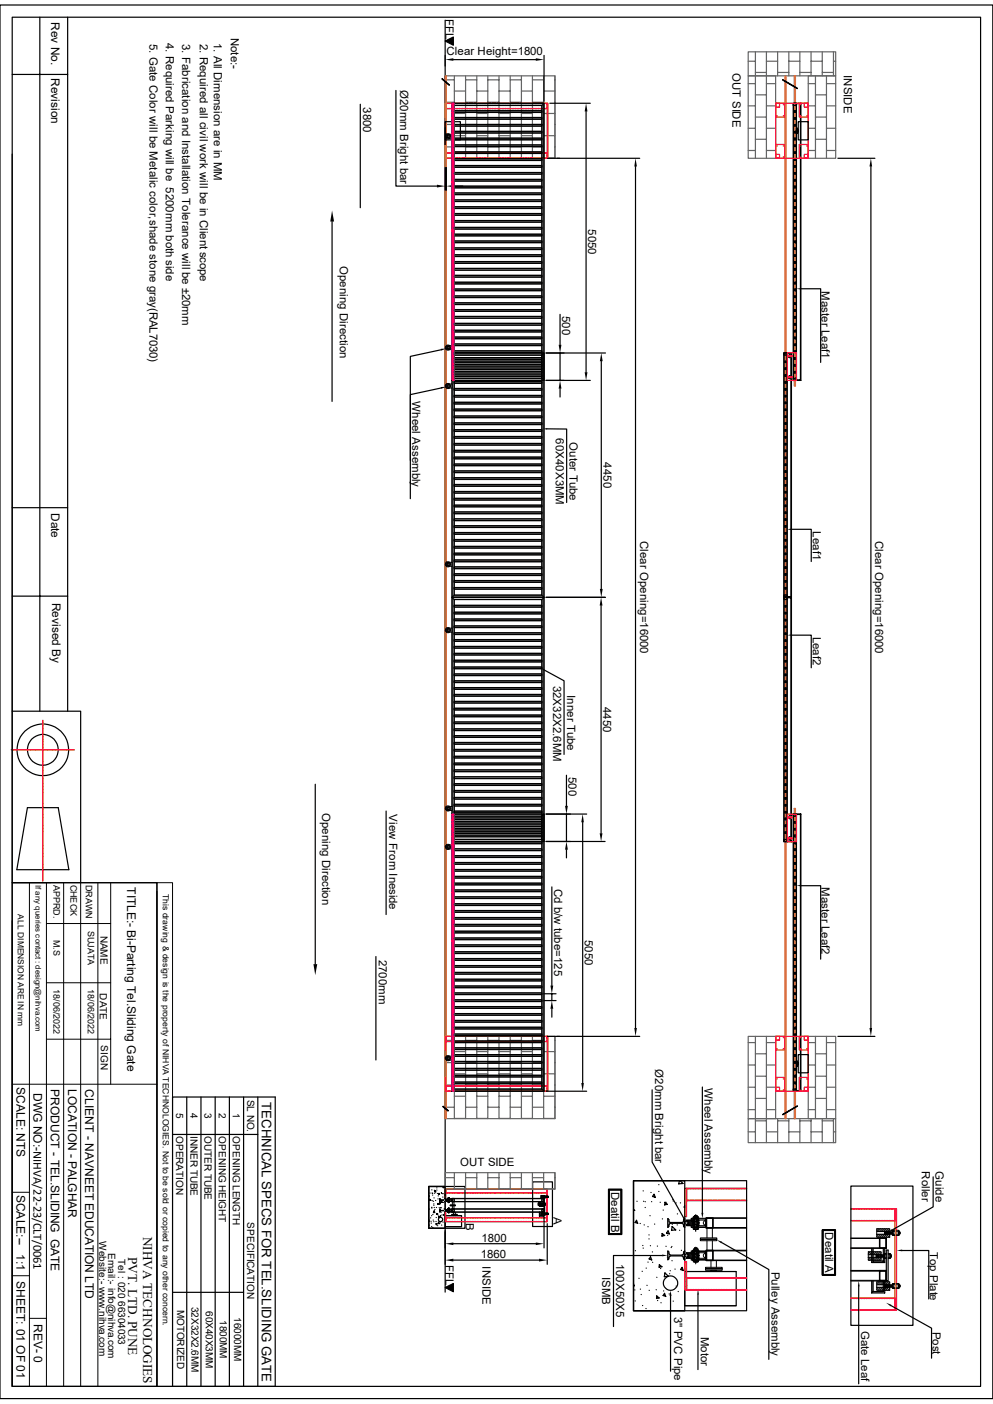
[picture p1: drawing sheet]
<svg xmlns="http://www.w3.org/2000/svg" width="210mm" height="297mm" viewBox="0 0 210 297" stroke-linecap="round" stroke-linejoin="round" font-family="sans-serif">
<defs><g id="words">
<g font-size="2.8">
<text x="55.4" y="233.2" transform="rotate(90 55.4 233.2)">TECHNICAL SPECS FOR TEL.SLIDING GATE</text>
<text x="30.3" y="261.6" transform="rotate(90 30.3 261.6)">NIHVA TECHNOLOGIES</text>
<text x="27.1" y="265.9" transform="rotate(90 27.1 265.9)">PVT. LTD. PUNE</text>
</g>
<g font-size="2.5">
<text x="10.8" y="4.7" transform="rotate(90 10.8 4.7)">Rev No.</text>
<text x="10.8" y="16.6" transform="rotate(90 10.8 16.6)">Revision</text>
<text x="10.8" y="108.5" transform="rotate(90 10.8 108.5)">Date</text>
<text x="11" y="127.5" transform="rotate(90 11 127.5)">Revised By</text>
<text x="26.9" y="187.7" transform="rotate(90 26.9 187.7)">TITLE:- Bi-Parting Tel.Sliding Gate</text>
<text x="3.5" y="230" transform="rotate(90 3.5 230)">SCALE: NTS</text>
<text x="7.1" y="231.2" transform="rotate(90 7.1 231.2)">DWG NO:-NIHVA/22-23/CLT/0061</text>
<text x="10.8" y="230.3" transform="rotate(90 10.8 230.3)">PRODUCT - TEL.SLIDING GATE</text>
<text x="14.4" y="230.3" transform="rotate(90 14.4 230.3)">LOCATION - PALGHAR</text>
<text x="18" y="230.4" transform="rotate(90 18 230.4)">CLIENT - NAVNEET EDUCATION LTD</text>
<text x="3.5" y="252.7" transform="rotate(90 3.5 252.7)">SCALE:--</text>
<text x="3.5" y="265.3" transform="rotate(90 3.5 265.3)">1:1</text>
<text x="3.5" y="271" transform="rotate(90 3.5 271)">SHEET: 01 OF 01</text>
<text x="7.2" y="280" transform="rotate(90 7.2 280)">REV- 0</text>
</g>
<g font-size="2.4">
<text x="94.2" y="3.9" transform="rotate(90 94.2 3.9)">FFL</text>
<text x="31.6" y="9.3" transform="rotate(90 31.6 9.3)">5. Gate Color will be Metalic color,shade stone gray(RAL7030)</text>
<text x="35.1" y="9.1" transform="rotate(90 35.1 9.1)">4. Required Parking will be 5200mm both side</text>
<text x="38.5" y="9.3" transform="rotate(90 38.5 9.3)">3. Fabrication and Installation Tolerance will be ±20mm</text>
<text x="42.2" y="9.3" transform="rotate(90 42.2 9.3)">2. Required all civil work will be in Client scope</text>
<text x="45.3" y="9.1" transform="rotate(90 45.3 9.1)">1. All Dimension are in MM</text>
<text x="48.8" y="8" transform="rotate(90 48.8 8)">Note:-</text>
<text x="94.4" y="11.6">Clear Height=1800</text>
<text x="154.9" y="15.5" transform="rotate(90 154.9 15.5)">OUT SIDE</text>
<text x="178.5" y="15.9" transform="rotate(90 178.5 15.9)">INSIDE</text>
<text x="76.8" y="22.7" transform="rotate(90 76.8 22.7)">3800</text>
<text x="84.7" y="19" transform="rotate(90 84.7 19)">Ø20mm Bright bar</text>
<text x="124.4" y="48.5" transform="rotate(90 124.4 48.5)">5050</text>
<text x="71.8" y="56.3" transform="rotate(90 71.8 56.3)">Opening Direction</text>
<text x="173.7" y="61.6" transform="rotate(90 173.7 61.6)">Master Leaf1</text>
<text x="118.9" y="66.8" transform="rotate(90 118.9 66.8)">500</text>
<text x="87.2" y="84.9" transform="rotate(90 87.2 84.9)">Wheel Assembly</text>
<text x="117.6" y="92.8" transform="rotate(90 117.6 92.8)">60X40X3MM</text>
<text x="120.5" y="93.6" transform="rotate(90 120.5 93.6)">Outer Tube</text>
<text x="127.6" y="97.8" transform="rotate(90 127.6 97.8)">4450</text>
<text x="171.9" y="112.4" transform="rotate(90 171.9 112.4)">Leaf1</text>
<text x="135.4" y="114.4" transform="rotate(90 135.4 114.4)">Clear Opening=16000</text>
<text x="185.1" y="114.4" transform="rotate(90 185.1 114.4)">Clear Opening=16000</text>
<text x="171.9" y="134.7" transform="rotate(90 171.9 134.7)">Leaf2</text>
<text x="117" y="145" transform="rotate(90 117 145)">32X32X2.6MM</text>
<text x="119.9" y="147.1" transform="rotate(90 119.9 147.1)">Inner Tube</text>
<text x="127.6" y="149.5" transform="rotate(90 127.6 149.5)">4450</text>
<text x="120.3" y="164.3" transform="rotate(90 120.3 164.3)">500</text>
<text x="68.1" y="172" transform="rotate(90 68.1 172)">Opening Direction</text>
<text x="82.3" y="172.3" transform="rotate(90 82.3 172.3)">View From Ineside</text>
<text x="117.2" y="188" transform="rotate(90 117.2 188)">Cd b/w tube=125</text>
<text x="173.7" y="187.7" transform="rotate(90 173.7 187.7)">Master Leaf2</text>
<text x="80.1" y="203" transform="rotate(90 80.1 203)">2700mm</text>
<text x="123.7" y="198.8" transform="rotate(90 123.7 198.8)">5050</text>
<text x="138.6" y="226.2" transform="rotate(90 138.6 226.2)">Ø20mm Bright bar</text>
<text x="149" y="230.3" transform="rotate(90 149 230.3)">Wheel Assembly</text>
<text x="97.3" y="246.8">OUT SIDE</text>
<text x="194.9" y="247.8" transform="rotate(90 194.9 247.8)">Roller</text>
<text x="197.9" y="247.8" transform="rotate(90 197.9 247.8)">Guide</text>
<text x="117.1" y="257.5" transform="rotate(90 117.1 257.5)">A</text>
<text x="129.3" y="252.1" transform="rotate(90 129.3 252.1)">Deatil B</text>
<text x="98.6" y="258.8" transform="rotate(90 98.6 258.8)">B</text>
<text x="101.8" y="262.6">1800</text>
<text x="174.5" y="260.7" transform="rotate(90 174.5 260.7)">Deatil A</text>
<text x="94.2" y="267.6" transform="rotate(90 94.2 267.6)">FFL</text>
<text x="101.7" y="266.1">1860</text>
<text x="102" y="267.9" transform="rotate(90 102 267.9)">INSIDE</text>
<text x="130.3" y="267.3" transform="rotate(90 130.3 267.3)">100X50X5</text>
<text x="163.2" y="269" transform="rotate(90 163.2 269)">Pulley Assembly</text>
<text x="196.6" y="264.8" transform="rotate(90 196.6 264.8)">Top Plate</text>
<text x="127.3" y="270" transform="rotate(90 127.3 270)">ISMB</text>
<text x="142.6" y="278.5" transform="rotate(90 142.6 278.5)">3'' PVC Pipe</text>
<text x="182.2" y="281.5" transform="rotate(90 182.2 281.5)">Gate Leaf</text>
<text x="197.2" y="281.7" transform="rotate(90 197.2 281.7)">Post</text>
<text x="148.2" y="282.7" transform="rotate(90 148.2 282.7)">Motor</text>
</g>
<g font-size="2.1">
<text x="21.3" y="197.9" transform="rotate(90 21.3 197.9)">NAME</text>
<text x="21.1" y="210.1" transform="rotate(90 21.1 210.1)">DATE</text>
<text x="21.3" y="221.1" transform="rotate(90 21.3 221.1)">SIGN</text>
<text x="52.3" y="232.6" transform="rotate(90 52.3 232.6)">SL NO.</text>
<text x="37.3" y="235.4" transform="rotate(90 37.3 235.4)">5</text>
<text x="40.3" y="235.5" transform="rotate(90 40.3 235.5)">4</text>
<text x="43.3" y="235.5" transform="rotate(90 43.3 235.5)">3</text>
<text x="46.3" y="235.5" transform="rotate(90 46.3 235.5)">2</text>
<text x="49.3" y="235.5" transform="rotate(90 49.3 235.5)">1</text>
<text x="37.3" y="240.4" transform="rotate(90 37.3 240.4)">OPERATION</text>
<text x="40.3" y="240.3" transform="rotate(90 40.3 240.3)">INNER TUBE</text>
<text x="43.3" y="240.4" transform="rotate(90 43.3 240.4)">OUTER TUBE</text>
<text x="46.3" y="240.4" transform="rotate(90 46.3 240.4)">OPENING HEIGHT</text>
<text x="49.3" y="240.4" transform="rotate(90 49.3 240.4)">OPENING LENGTH</text>
<text x="21" y="262.6" transform="rotate(90 21 262.6)">Website:- www.nihva.com</text>
<text x="52.3" y="258.6" transform="rotate(90 52.3 258.6)">SPECIFICATION</text>
<text x="22.9" y="265" transform="rotate(90 22.9 265)">Email:- info@nihva.com</text>
<text x="25" y="266.3" transform="rotate(90 25 266.3)">Tel : 020 66304033</text>
<text x="37.5" y="277" transform="rotate(90 37.5 277)">MOTORIZED</text>
<text x="40.5" y="276.4" transform="rotate(90 40.5 276.4)">32X32X2.6MM</text>
<text x="43.5" y="277.3" transform="rotate(90 43.5 277.3)">60X40X3MM</text>
<text x="46.5" y="279.2" transform="rotate(90 46.5 279.2)">1800MM</text>
<text x="49.5" y="278.6" transform="rotate(90 49.5 278.6)">16000MM</text>
</g>
<g font-size="1.9">
<text x="11.3" y="187.2" transform="rotate(90 11.3 187.2)">APPRD.</text>
<text x="14.9" y="187.1" transform="rotate(90 14.9 187.1)">CHECK</text>
<text x="18.1" y="187.2" transform="rotate(90 18.1 187.2)">DRAWN</text>
<text x="18.5" y="196.9" transform="rotate(90 18.5 196.9)">SUJATA</text>
<text x="11.3" y="198.8" transform="rotate(90 11.3 198.8)">M.S</text>
<text x="11.3" y="209.3" transform="rotate(90 11.3 209.3)">18/06/2022</text>
<text x="18.5" y="209.3" transform="rotate(90 18.5 209.3)">18/06/2022</text>
</g>
<g font-size="1.8">
<text x="34.5" y="189.1" transform="rotate(90 34.5 189.1)">This drawing &amp; design is the property of NIHVA TECHNOLOGIES. Not to be sold or copied to any other concern.</text>
<text x="3.8" y="193.4" transform="rotate(90 3.8 193.4)">ALL DIMENSION ARE IN mm</text>
</g>
<text font-size="1.7" x="7.5" y="187.2" transform="rotate(90 7.5 187.2)">If any queries contact : design@nihva.com</text>
</g></defs>
<g fill="none" stroke="#636466" stroke-width=".25">
<path d="M94.1 16.9h2M94.1 16h23.3v17.5h-23.3zM96.1 16v17.4l2.4 .1v-17.5M96.1 19.3h2.4M98.5 16.9h2.3M100.8 16v17.4l2.4 .1v-17.5M100.8 19.3h2.4M103.2 16.9h2.3M105.5 16v17.4l2.4 .1v-17.5M105.5 19.3h2.4M107.9 16.9h2.4M110.3 16v17.4l2.3 .1v-17.5"/>
<path d="M110.3 19.3h2.3M112.6 16.9h2.4M115 16v17.4l2.3 .1v-17.5M115 19.3h2.3M117.3 16.9h.1M158.2 13h1.6M158.2 17.7h1.6M158.2 16h5.8v17.5h-5.8zM158.2 11h18.5v5h-18.5zM159.8 11v22.5M159.8 15.3h2.3M162.1 11v22.5"/>
<path d="M162.1 13h2.4M162.1 17.7h1.9M164.5 11v5M164.5 15.3h2.3M166.8 11v5M166.8 13h2.4M169.2 11v5M169.2 15.3h2.3M170.9 17.7h1.6M170.9 16h5.8v17.5h-5.8zM171.5 11v5M171.5 13h2.4"/>
<path d="M172.5 16v17.5M173.9 11v5M173.9 15.3h2.4M174.8 17.7h1.9M174.8 16v17.5M176.3 11v5M176.3 13h.4M94.1 21.6h2M94.1 26.3h2M94.1 31.1h2M96.1 24h2.4M96.1 28.7h2.4"/>
<path d="M98.5 21.6h2.3M98.5 26.3h2.3M98.5 31.1h2.3M100.8 24h2.4M100.8 28.7h2.4M103.2 21.6h2.3M103.2 26.3h2.3M103.2 31.1h2.3M105.5 24h2.4M105.5 28.7h2.4M107.9 21.6h2.4M107.9 26.3h2.4"/>
<path d="M107.9 31.1h2.4M110.3 24h2.3M110.3 28.7h2.3M112.6 21.6h2.4M112.6 26.3h2.4M112.6 31.1h2.4M115 24h2.3M115 28.7h2.3M117.3 21.6h.1M117.3 26.3h.1M117.3 31.1h.1M158.2 22.4h1.6"/>
<path d="M158.2 27.1h1.6M158.2 31.8h1.6M159.8 20.1h2.3M159.8 24.8h2.3M159.8 29.5h2.3M162.1 22.4h1.9M162.1 27.1h1.9M162.1 31.8h1.9M170.9 22.4h1.6M170.9 27.1h1.6M170.9 31.8h1.6M172.5 20.1h2.3"/>
<path d="M172.5 24.8h2.3M172.5 29.5h2.3M174.8 22.4h1.9M174.8 27.1h1.9M174.8 31.8h1.9M94.1 219.2h23.3v17.4h-23.3zM96.1 219.2v17.4M98.5 219.2v17.4M100.8 219.2v17.4M103.2 219.2v17.4M105.5 219.2v17.4M107.9 219.2v17.4"/>
<path d="M110.3 219.2v17.4M112.6 219.2v17.4M115 219.2v17.4M117.3 219.2v17.4M158.2 219.2h5.8v17.4h-5.8zM159.8 219.2v22.5M162.1 219.2v22.5M170.9 219.2h5.8v17.4h-5.8zM172.5 219.2v17.4M174.8 219.2v17.4M94.1 220.1h2M94.1 224.8h2"/>
<path d="M94.1 229.5h2M94.1 234.2h2M96.1 222.5h2.4M96.1 227.2h2.4M96.1 231.9h2.4M96.1 236.6h2.4M98.5 220.1h2.3M98.5 224.8h2.3M98.5 229.5h2.3M98.5 234.2h2.3M100.8 222.5h2.4M100.8 227.2h2.4"/>
<path d="M100.8 231.9h2.4M100.8 236.6h2.4M103.2 220.1h2.3M103.2 224.8h2.3M103.2 229.5h2.3M103.2 234.2h2.3M105.5 222.5h2.4M105.5 227.2h2.4M105.5 231.9h2.4M105.5 236.6h2.4M107.9 220.1h2.4M107.9 224.8h2.4"/>
<path d="M107.9 229.5h2.4M107.9 234.2h2.4M110.3 222.5h2.3M110.3 227.2h2.3M110.3 231.9h2.3M110.3 236.6h2.3M112.6 220.1h2.4M112.6 224.8h2.4M112.6 229.5h2.4M112.6 234.2h2.4M115 222.5h2.3M115 227.2h2.3"/>
<path d="M115 231.9h2.3M115 236.6h2.3M117.3 220.1h.1M117.3 224.8h.1M117.3 229.5h.1M117.3 234.2h.1M158.2 239.4h1.6M158.2 220.6h1.6M158.2 225.3h1.6M158.2 230h1.6M158.2 234.7h1.6M158.2 236.6h18.5v5.1h-18.5z"/>
<path d="M159.8 237.1h2.3M159.8 222.9h2.3M159.8 227.7h2.3M159.8 232.4h2.3M162.1 239.4h2.4M162.1 220.6h1.9M162.1 225.3h1.9M162.1 230h1.9M162.1 234.7h1.9M164.5 236.6v5.1M164.5 237.1h2.3M166.8 236.6v5.1"/>
<path d="M166.8 239.4h2.4M169.2 236.6v5.1M169.2 237.1h2.3M170.9 220.6h1.6M170.9 225.3h1.6M170.9 230h1.6M170.9 234.7h1.6M171.5 236.6v5.1M171.5 239.4h2.4M172.5 222.9h2.3M172.5 227.7h2.3M172.5 232.4h2.3"/>
<path d="M173.9 236.6v5.1M173.9 237.1h2.4M174.8 220.6h1.9M174.8 225.3h1.9M174.8 230h1.9M174.8 234.7h1.9M176.3 236.6v5.1M176.3 239.4h.4"/>
</g>
<g fill="none" stroke="#000" stroke-width=".25">
<path d="M0 1.1h210v294.8h-210zM2.6 3.6h204.8v289.7h-204.8zM2.6 15.7h11.7M8.4 3.6v146.9M14.3 3.6v146.9M93.5 16.7l1.5 1.3M93.5 16.6l1.5 1.3M94.1 4.3v269M165.5 16.9l3.1 1.9M165.6 16.8l3.1 1.9M2.6 32.6v117.9h14.5v36.2M94.1 25.7h3.3v3.9h-3.3z"/>
<path d="M95.6 21.8h19.5v58.7h-19.5zM95.6 21.8l.5 .5M96.1 22.3h18.5v57.7h-18.5zM96.1 23.4h18.5v.4h-18.5zM96.1 24.8h18.5v.4h-18.5zM96.1 26.3h18.5v.4h-18.5zM96.1 27.8h18.5v.4h-18.5zM96.1 29.2h18.5v.4h-18.5zM96.1 30.6h18.5v.4h-18.5zM96.1 32.1h18.5v.4h-18.5zM96.1 33.6h18.5v.4h-18.5zM96.1 35h18.5v.4h-18.5z"/>
<path d="M96.1 36.5h18.5v.3h-18.5zM96.1 37.9h18.5v.4h-18.5zM96.1 39.4h18.5v.4h-18.5zM115.1 21.8l-.5 .5M115.7 33.5h2.7M167.8 21.8h.6v58.7h-.6zM167.8 21.8h.6v.5h-.6zM169.3 21.9l-.9-.1h1v58.7h-1M169.3 21.8v58.7M96.1 40.8h18.5v.4h-18.5zM96.1 42.3h18.5v.3h-18.5zM96.1 43.7h18.5v.4h-18.5z"/>
<path d="M96.1 45.2h18.5v.4h-18.5zM96.1 46.7h18.5v.3h-18.5zM96.1 48.1h18.5v.4h-18.5zM96.1 49.5h18.5v.4h-18.5zM96.1 51h18.5v.4h-18.5zM96.1 52.5h18.5v.3h-18.5zM96.1 53.9h18.5v.4h-18.5zM96.1 55.3h18.5v.4h-18.5zM96.1 56.8h18.5v.3h-18.5zM96.1 58.3h18.5v.3h-18.5zM96.1 59.7h18.5v.4h-18.5zM96.1 61.1h18.5v.4h-18.5z"/>
<path d="M96.1 62.6h18.5v.3h-18.5zM96.1 64.1h18.5v.3h-18.5zM96.1 65.5h18.5v.4h-18.5zM96.1 66.9h18.5v.4h-18.5zM96.1 68.4h18.5v.4h-18.5zM96.1 69.8h18.5v.4h-18.5zM96.1 71.3h18.5v.4h-18.5zM96.1 72.8h18.5v.3h-18.5zM96.1 74.2h18.5v.4h-18.5zM96.1 75.6h18.5v.4h-18.5zM96.1 77.1h18.5v.4h-18.5zM96.1 78.6h18.5v.3h-18.5z"/>
<path d="M165.8 74.6h.7v51.7h-.7zM165.8 74.6h.7v.5h-.7zM167.3 74.8h-.8v-.2h.9v51.7h-.9l.8-.1M167.3 74.6v51.7M96.1 80l-.5 .5M114.6 80l.5 .5M167.8 80h.6v.5h-.6zM168.4 80.4h.9M2.6 107.4h11.7M2.6 126.1h11.7M165.8 125.9h.7v.4h-.7zM2.6 150.5v36.2"/>
<path d="M5.8 170.9h6.5l2.3 13.1h-11zM2.6 186.7h30.6v106.6h-30.6zM2.6 194.8v98.5M115.7 219.2h2.7M93.6 234.1l1.1 .9M93.7 234l1.1 1M168.6 233.9l-3.1 1.9M168.7 234l-3.1 1.8"/>
<circle cx="9.1" cy="158.6" r="5.5"/>
<circle cx="9.1" cy="158.6" r="3.3"/>
</g>
<g fill="none" stroke="#f00" stroke-width=".25">
<path d="M94.1 30.6h.2v2.9h-.2zM94.1 21.8h.2v3h-.2zM94.3 32.3h21.4v1.2h-21.4zM94.3 21.8h21.4v1.2h-21.4zM94.3 33.2v.2h.1M94.3 22.7v.2h.1M94.3 22.4v.1M94.3 32.9v.1M94.4 21.9h-.1v.2M94.4 32.4h-.1v.2M94.7 32.4h.1M94.7 21.9h.1"/>
<path d="M94.7 33.4h.1M94.7 22.9h.1M95 32.4h.2M95 21.9h.2M95 33.4h.2M95 22.9h.2M95.4 32.4h.1M95.4 21.9h.1M95.4 33.4h.1M95.4 22.9h.1M95.7 32.4h.1M95.7 21.9h.1"/>
<path d="M95.7 33.4h.1M95.7 22.9h.1M96.1 32.4h.1M96.1 21.9h.1M96.1 33.4h.1M96.1 22.9h.1M96.4 32.4h.2M96.4 21.9h.2M96.4 33.4h.2M96.4 22.9h.2M96.8 32.4h.1M96.8 21.9h.1"/>
<path d="M96.8 33.4h.1M96.8 22.9h.1M97.1 32.4h.1M97.1 21.9h.1M97.1 33.4h.1M97.1 22.9h.1M97.5 32.4h.1M97.5 21.9h.1M97.5 33.4h.1M97.5 22.9h.1M97.8 32.4h.2M97.8 21.9h.2"/>
<path d="M97.8 33.4h.2M97.8 22.9h.2M98.1 32.4h.2M98.1 21.9h.2M98.1 33.4h.2M98.1 22.9h.2M98.5 32.4h.1M98.5 21.9h.1M98.5 33.4h.1M98.5 22.9h.1M98.8 32.4h.2M98.8 21.9h.2"/>
<path d="M98.8 33.4h.2M98.8 22.9h.2M99.2 32.4h.1M99.2 21.9h.1M99.2 33.4h.1M99.2 22.9h.1M99.5 32.4h.2M99.5 21.9h.2M99.5 33.4h.2M99.5 22.9h.2M99.9 32.4h.1M99.9 21.9h.1"/>
<path d="M99.9 33.4h.1M99.9 22.9h.1M100.2 32.4h.2M100.2 21.9h.2M100.2 33.4h.2M100.2 22.9h.2M100.6 32.4h.1M100.6 21.9h.1M100.6 33.4h.1M100.6 22.9h.1M100.9 32.4h.2M100.9 21.9h.2"/>
<path d="M100.9 33.4h.2M100.9 22.9h.2M101.3 32.4h.1M101.3 21.9h.1M101.3 33.4h.1M101.3 22.9h.1M101.6 32.4h.2M101.6 21.9h.2M101.6 33.4h.2M101.6 22.9h.2M102 32.4h.1M102 21.9h.1"/>
<path d="M102 33.4h.1M102 22.9h.1M102.3 32.4h.2M102.3 21.9h.2M102.3 33.4h.2M102.3 22.9h.2M102.7 32.4h.1M102.7 21.9h.1M102.7 33.4h.1M102.7 22.9h.1M103 32.4h.2M103 21.9h.2"/>
<path d="M103 33.4h.2M103 22.9h.2M103.4 32.4h.1M103.4 21.9h.1M103.4 33.4h.1M103.4 22.9h.1M103.7 32.4h.1M103.7 21.9h.1M103.7 33.4h.1M103.7 22.9h.1M104.1 32.4h.1M104.1 21.9h.1"/>
<path d="M104.1 33.4h.1M104.1 22.9h.1M104.4 32.4h.2M104.4 21.9h.2M104.4 33.4h.2M104.4 22.9h.2M104.8 32.4h.1M104.8 21.9h.1M104.8 33.4h.1M104.8 22.9h.1M105.1 32.4h.1M105.1 21.9h.1"/>
<path d="M105.1 33.4h.1M105.1 22.9h.1M105.5 32.4h.1M105.5 21.9h.1M105.5 33.4h.1M105.5 22.9h.1M105.8 32.4h.2M105.8 21.9h.2M105.8 33.4h.2M105.8 22.9h.2M106.2 32.4h.1M106.2 21.9h.1"/>
<path d="M106.2 33.4h.1M106.2 22.9h.1M106.5 32.4h.1M106.5 21.9h.1M106.5 33.4h.1M106.5 22.9h.1M106.8 32.4h.2M106.8 21.9h.2M106.8 33.4h.2M106.8 22.9h.2M107.2 32.4h.2M107.2 21.9h.2"/>
<path d="M107.2 33.4h.2M107.2 22.9h.2M107.6 32.4h.1M107.6 21.9h.1M107.6 33.4h.1M107.6 22.9h.1M107.9 32.4h.1M107.9 21.9h.1M107.9 33.4h.1M107.9 22.9h.1M108.2 32.4h.2M108.2 21.9h.2"/>
<path d="M108.2 33.4h.2M108.2 22.9h.2M108.6 32.4h.2M108.6 21.9h.2M108.6 33.4h.2M108.6 22.9h.2M109 32.4h.1M109 21.9h.1M109 33.4h.1M109 22.9h.1M109.3 32.4h.1M109.3 21.9h.1"/>
<path d="M109.3 33.4h.1M109.3 22.9h.1M109.6 32.4h.2M109.6 21.9h.2M109.6 33.4h.2M109.6 22.9h.2M110 32.4h.2M110 21.9h.2M110 33.4h.2M110 22.9h.2M110.3 32.4h.2M110.3 21.9h.2"/>
<path d="M110.3 33.4h.2M110.3 22.9h.2M110.7 32.4h.1M110.7 21.9h.1M110.7 33.4h.1M110.7 22.9h.1M111 32.4h.2M111 21.9h.2M111 33.4h.2M111 22.9h.2M111.4 32.4h.1M111.4 21.9h.1"/>
<path d="M111.4 33.4h.1M111.4 22.9h.1M111.7 32.4h.2M111.7 21.9h.2M111.7 33.4h.2M111.7 22.9h.2M112.1 32.4h.1M112.1 21.9h.1M112.1 33.4h.1M112.1 22.9h.1M112.4 32.4h.2M112.4 21.9h.2"/>
<path d="M112.4 33.4h.2M112.4 22.9h.2M112.8 32.4h.1M112.8 21.9h.1M112.8 33.4h.1M112.8 22.9h.1M113.1 32.4h.2M113.1 21.9h.2M113.1 33.4h.2M113.1 22.9h.2M113.5 32.4h.1M113.5 21.9h.1"/>
<path d="M113.5 33.4h.1M113.5 22.9h.1M113.8 32.4h.2M113.8 21.9h.2M113.8 33.4h.2M113.8 22.9h.2M114.2 32.4h.1M114.2 21.9h.1M114.2 33.4h.1M114.2 22.9h.1M114.5 32.4h.2M114.5 21.9h.2"/>
<path d="M114.5 33.4h.2M114.5 22.9h.2M114.9 32.4h.1M114.9 21.9h.1M114.9 33.4h.1M114.9 22.9h.1M115.2 32.4h.2M115.2 21.9h.2M115.2 33.4h.2M115.2 22.9h.2M115.6 32.4h.1v.2M115.6 21.9h.1v.2"/>
<path d="M115.7 21.8h.2v11.7h-.2zM115.7 33.2v.2h-.1M115.7 22.7v.2h-.1M115.7 22.4v.1M115.7 32.9v.1M2.4 158.6h.4M2.8 158.6h.5M3.4 158.6h.1M3.6 158.6h.3M4 158.6h.1M4.1 158.6h.4M4.6 158.6h.1"/>
<path d="M4.7 158.6h.4M5.2 158.6h.1M5.3 158.6h.5M5.9 158.6h.5M6.5 158.6h.5M7.1 158.6h.5M7.7 158.6h.3M8.1 158.6h.1M8.3 158.6h.3M8.7 158.6h.1M8.9 158.6h.3M9.1 152.4v.3"/>
<path d="M9.1 152.8v.5M9.1 153.4v.5M9.1 154v.5M9.1 154.6h.1M9.1 154.7v.4M9.1 155.2h.1M9.1 155.3v.4M9.1 155.8h.1M9.1 155.9v.4M9.1 156.4h.1M9.1 156.5v.5M9.1 157.1v.5"/>
<path d="M9.1 157.7v.5M9.1 158.3v.5M9.1 158.9v.3M9.1 159.3v.1M9.1 159.5v.3M9.1 159.9v.1M9.3 158.6h.1M9.5 158.6h.3M9.9 158.6h.5M10.5 158.6h.5M11.1 158.6h.5M11.7 158.6h.5"/>
<path d="M12.3 158.6h.1M12.4 158.6h.4M12.9 158.6h.1M13 158.6h.4M13.5 158.6h.1M13.6 158.6h.4M14.1 158.6h.1M14.2 158.6h.5M14.8 158.6h.5M15.4 158.6h.3M9.1 160.1v.3M9.1 160.5v.1"/>
<path d="M9.1 160.7v.3M9.1 161.1v.5M9.1 161.7v.5M9.1 162.3v.5M9.1 162.9v.5M9.1 163.4v.1M9.1 163.6v.4M9.1 164v.1M9.1 164.2v.3M9.1 164.6v.1M9.1 164.8v.3M9.1 165.2v.1"/>
<path d="M9.1 165.4v.5M9.1 165.9v.6M9.1 166.5v.5M9.1 167.1v.5M9.1 167.7v.4M9.1 168.1v.1M9.1 168.3v.4M9.1 168.7v.1M9.1 168.9v.3M9.1 169.3v.1M9.1 169.5v.3M9.1 169.9v.5"/>
<path d="M9.1 170.5v.5M9.1 171.1v.5M9.1 171.7v.5M9.1 172.3h.1M9.1 172.4v.4M9.1 172.9h.1M9.1 173v.4M9.1 173.5h.1M9.1 173.6v.4M9.1 174.1h.1M9.1 174.2v.5M9.1 174.8v.5"/>
<path d="M9.1 175.4v.5M9.1 176v.3M9.1 176.4v.1M9.1 176.6v.3M9.1 177v.1M9.1 177.2v.3M9.1 177.6v.1M9.1 177.8v.3M9.1 178.2v.1M9.1 178.4v.3M9.1 178.8v.5M9.1 179.4v.5"/>
<path d="M9.1 180v.5M9.1 180.6h.1M9.1 180.7v.4M9.1 181.1v.1M9.1 181.3v.4M9.1 181.7v.1M9.1 181.9v.3M9.1 182.3v.1M9.1 182.5v.5M9.1 183v.6M9.1 183.6v.6M9.1 184.2v.5"/>
<path d="M9.1 184.8v.4M9.1 185.3h.1M9.1 185.4v.4M9.1 185.8v.1M9.1 186v.4M94.1 219.2h.2v2.9h-.2zM94.3 219.2h21.4v1.1h-21.4zM94.3 219.7v.1M94.4 219.2h-.1v.3M94.7 219.2h.1M95 219.2h.2M95.4 219.2h.1"/>
<path d="M95.7 219.2h.1M96.1 219.2h.1M96.4 219.2h.2M96.8 219.2h.1M97.1 219.2h.1M97.5 219.2h.1M97.8 219.2h.2M98.1 219.2h.2M98.5 219.2h.1M98.8 219.2h.2M99.2 219.2h.1M99.5 219.2h.2"/>
<path d="M99.9 219.2h.1M100.2 219.2h.2M100.6 219.2h.1M100.9 219.2h.2M101.3 219.2h.1M101.6 219.2h.2M102 219.2h.1M102.3 219.2h.2M102.7 219.2h.1M103 219.2h.2M103.4 219.2h.1M103.7 219.2h.1"/>
<path d="M104.1 219.2h.1M104.4 219.2h.2M104.8 219.2h.1M105.1 219.2h.1M105.5 219.2h.1M105.8 219.2h.2M106.2 219.2h.1M106.5 219.2h.1M106.8 219.2h.2M107.2 219.2h.2M107.6 219.2h.1M107.9 219.2h.1"/>
<path d="M108.2 219.2h.2M108.6 219.2h.2M109 219.2h.1M109.3 219.2h.1M109.6 219.2h.2M110 219.2h.2M110.3 219.2h.2M110.7 219.2h.1M111 219.2h.2M111.4 219.2h.1M111.7 219.2h.2M112.1 219.2h.1"/>
<path d="M112.4 219.2h.2M112.8 219.2h.1M113.1 219.2h.2M113.5 219.2h.1M113.8 219.2h.2M114.2 219.2h.1M114.5 219.2h.2M114.9 219.2h.1M115.2 219.2h.2M115.6 219.2h.1v.3M115.7 219.2h.2v11.6h-.2zM115.7 219.7v.1"/>
<path d="M94.1 227.9h.2v2.9h-.2zM94.3 229.7h21.4v1.1h-21.4zM94.3 220v.3h.1M94.3 230.2v.1M94.3 230.5v.3h.1M94.4 229.7h-.1v.3M94.7 220.3h.1M94.7 230.8h.1M94.7 229.7h.1M95 220.3h.2M95 230.8h.2M95 229.7h.2"/>
<path d="M95.4 220.3h.1M95.4 230.8h.1M95.4 229.7h.1M95.7 220.3h.1M95.7 230.8h.1M95.7 229.7h.1M96.1 220.3h.1M96.1 230.8h.1M96.1 229.7h.1M96.4 220.3h.2M96.4 230.8h.2M96.4 229.7h.2"/>
<path d="M96.8 220.3h.1M96.8 230.8h.1M96.8 229.7h.1M97.1 220.3h.1M97.1 230.8h.1M97.1 229.7h.1M97.5 220.3h.1M97.5 230.8h.1M97.5 229.7h.1M97.8 220.3h.2M97.8 230.8h.2M97.8 229.7h.2"/>
<path d="M98.1 220.3h.2M98.1 230.8h.2M98.1 229.7h.2M98.5 220.3h.1M98.5 230.8h.1M98.5 229.7h.1M98.8 220.3h.2M98.8 230.8h.2M98.8 229.7h.2M99.2 220.3h.1M99.2 230.8h.1M99.2 229.7h.1"/>
<path d="M99.5 220.3h.2M99.5 230.8h.2M99.5 229.7h.2M99.9 220.3h.1M99.9 230.8h.1M99.9 229.7h.1M100.2 220.3h.2M100.2 230.8h.2M100.2 229.7h.2M100.6 220.3h.1M100.6 230.8h.1M100.6 229.7h.1"/>
<path d="M100.9 220.3h.2M100.9 230.8h.2M100.9 229.7h.2M101.3 220.3h.1M101.3 230.8h.1M101.3 229.7h.1M101.6 220.3h.2M101.6 230.8h.2M101.6 229.7h.2M102 220.3h.1M102 230.8h.1M102 229.7h.1"/>
<path d="M102.3 220.3h.2M102.3 230.8h.2M102.3 229.7h.2M102.7 220.3h.1M102.7 230.8h.1M102.7 229.7h.1M103 220.3h.2M103 230.8h.2M103 229.7h.2M103.4 220.3h.1M103.4 230.8h.1M103.4 229.7h.1"/>
<path d="M103.7 220.3h.1M103.7 230.8h.1M103.7 229.7h.1M104.1 220.3h.1M104.1 230.8h.1M104.1 229.7h.1M104.4 220.3h.2M104.4 230.8h.2M104.4 229.7h.2M104.8 220.3h.1M104.8 230.8h.1M104.8 229.7h.1"/>
<path d="M105.1 220.3h.1M105.1 230.8h.1M105.1 229.7h.1M105.5 220.3h.1M105.5 230.8h.1M105.5 229.7h.1M105.8 220.3h.2M105.8 230.8h.2M105.8 229.7h.2M106.2 220.3h.1M106.2 230.8h.1M106.2 229.7h.1"/>
<path d="M106.5 220.3h.1M106.5 230.8h.1M106.5 229.7h.1M106.8 220.3h.2M106.8 230.8h.2M106.8 229.7h.2M107.2 220.3h.2M107.2 230.8h.2M107.2 229.7h.2M107.6 220.3h.1M107.6 230.8h.1M107.6 229.7h.1"/>
<path d="M107.9 220.3h.1M107.9 230.8h.1M107.9 229.7h.1M108.2 220.3h.2M108.2 230.8h.2M108.2 229.7h.2M108.6 220.3h.2M108.6 230.8h.2M108.6 229.7h.2M109 220.3h.1M109 230.8h.1M109 229.7h.1"/>
<path d="M109.3 220.3h.1M109.3 230.8h.1M109.3 229.7h.1M109.6 220.3h.2M109.6 230.8h.2M109.6 229.7h.2M110 220.3h.2M110 230.8h.2M110 229.7h.2M110.3 220.3h.2M110.3 230.8h.2M110.3 229.7h.2"/>
<path d="M110.7 220.3h.1M110.7 230.8h.1M110.7 229.7h.1M111 220.3h.2M111 230.8h.2M111 229.7h.2M111.4 220.3h.1M111.4 230.8h.1M111.4 229.7h.1M111.7 220.3h.2M111.7 230.8h.2M111.7 229.7h.2"/>
<path d="M112.1 220.3h.1M112.1 230.8h.1M112.1 229.7h.1M112.4 220.3h.2M112.4 230.8h.2M112.4 229.7h.2M112.8 220.3h.1M112.8 230.8h.1M112.8 229.7h.1M113.1 220.3h.2M113.1 230.8h.2M113.1 229.7h.2"/>
<path d="M113.5 220.3h.1M113.5 230.8h.1M113.5 229.7h.1M113.8 220.3h.2M113.8 230.8h.2M113.8 229.7h.2M114.2 220.3h.1M114.2 230.8h.1M114.2 229.7h.1M114.5 220.3h.2M114.5 230.8h.2M114.5 229.7h.2"/>
<path d="M114.9 220.3h.1M114.9 230.8h.1M114.9 229.7h.1M115.2 220.3h.2M115.2 230.8h.2M115.2 229.7h.2M115.6 229.7h.1v.3M115.7 220v.3h-.1M115.7 230.5v.3h-.1M115.7 230.2v.1"/>
</g>
<g fill="none" stroke="#cd6928" stroke-width=".25">
<path d="M94.1 17.2v-1.2h.3v1.4M94.1 17.3v217.1M94.4 17.5v217.1M166 17.1v-1.1h.2v1.2M166 17.2v218.3M166.2 17.4v217.9M168 18.3v-2.3h.2v2.4M168 18.4v63.3h.2v-63.2M168 16h.2M168 171v63.3M168 172.2h.2M168.2 171v63.1"/>
<path d="M94.1 234.5v2.1h.3v-1.9M166.2 235.5v1.1h-.2v-1M168.2 234.3v2.3h-.2v-2.2"/>
</g>
<g fill="none" stroke="#000" stroke-width=".21">
<path d="M95.6 21.9h19.4v58.5h-19.4zM96.1 22.3h18.5v57.8h-18.5zM96.1 23.5h18.5v.2h-18.5zM96.1 24.9h18.5v.3h-18.5zM96.1 26.3h18.5v.4h-18.5zM96.1 27.8h18.5v.3h-18.5zM96.1 29.3h18.5v.2h-18.5zM96.1 30.7h18.5v.3h-18.5zM96.1 32.1h18.5v.4h-18.5zM96.1 33.6h18.5v.3h-18.5zM96.1 35.1h18.5v.2h-18.5zM96.1 36.5h18.5v.3h-18.5z"/>
<path d="M96.1 38h18.5v.3h-18.5zM96.1 39.4h18.5v.3h-18.5zM167.8 21.9h.6v58.5h-.6zM167.8 21.9h.6v.4h-.6zM167.9 23.4h.4v.4h-.4zM167.9 24.8h.4v.4h-.4zM167.9 26.3h.4v.4h-.4zM167.9 27.8h.4v.4h-.4zM167.9 29.2h.4v.4h-.4zM167.9 30.6h.4v.4h-.4zM167.9 32.1h.4v.4h-.4zM167.9 33.6h.4v.4h-.4z"/>
<path d="M167.9 35h.4v.4h-.4zM167.9 36.5h.4v.3h-.4zM167.9 37.9h.4v.4h-.4zM167.9 39.4h.4v.4h-.4zM168 23.5h.3v.2h-.3zM168 24.9h.3v.3h-.3zM168 26.3h.3v.4h-.3zM168 27.8h.3v.3h-.3zM168 29.3h.3v.2h-.3zM168 30.7h.3v.3h-.3zM168 32.1h.3v.4h-.3zM168 33.6h.3v.3h-.3z"/>
<path d="M168 35.1h.3v.2h-.3zM168 36.5h.3v.3h-.3zM168 38h.3v.3h-.3zM168 39.4h.3v.3h-.3zM96.1 40.9h18.5v.2h-18.5zM96.1 42.3h18.5v.3h-18.5zM96.1 43.8h18.5v.3h-18.5zM96.1 45.2h18.5v.3h-18.5zM96.1 46.7h18.5v.3h-18.5zM96.1 48.1h18.5v.3h-18.5zM96.1 49.6h18.5v.3h-18.5zM96.1 51h18.5v.3h-18.5z"/>
<path d="M96.1 52.5h18.5v.3h-18.5zM96.1 53.9h18.5v.3h-18.5zM96.1 55.4h18.5v.3h-18.5zM96.1 56.8h18.5v.3h-18.5zM96.1 58.3h18.5v.3h-18.5zM96.1 59.7h18.5v.3h-18.5zM167.9 40.8h.4v.4h-.4zM167.9 42.3h.4v.3h-.4zM167.9 43.7h.4v.4h-.4zM167.9 45.2h.4v.4h-.4zM167.9 46.7h.4v.3h-.4zM167.9 48.1h.4v.4h-.4z"/>
<path d="M167.9 49.5h.4v.4h-.4zM167.9 51h.4v.4h-.4zM167.9 52.5h.4v.3h-.4zM167.9 53.9h.4v.4h-.4zM167.9 55.3h.4v.4h-.4zM167.9 56.8h.4v.3h-.4zM167.9 58.3h.4v.3h-.4zM167.9 59.7h.4v.4h-.4zM168 40.9h.3v.2h-.3zM168 42.3h.3v.3h-.3zM168 43.8h.3v.3h-.3zM168 45.2h.3v.3h-.3z"/>
<path d="M168 46.7h.3v.3h-.3zM168 48.1h.3v.3h-.3zM168 49.6h.3v.3h-.3zM168 51h.3v.3h-.3zM168 52.5h.3v.3h-.3zM168 53.9h.3v.3h-.3zM168 55.4h.3v.3h-.3zM168 56.8h.3v.3h-.3zM168 58.3h.3v.3h-.3zM168 59.7h.3v.3h-.3zM96.1 61.2h18.5v.3h-18.5zM96.1 62.6h18.5v.3h-18.5z"/>
<path d="M96.1 64.1h18.5v.3h-18.5zM96.1 65.5h18.5v.3h-18.5zM96.1 67h18.5v.3h-18.5zM96.1 68.4h18.5v.3h-18.5zM96.1 69.9h18.5v.3h-18.5zM96.1 71.3h18.5v.3h-18.5zM96.1 72.8h18.5v.3h-18.5zM96.1 74.3h18.5v.2h-18.5zM96.1 75.7h18.5v.3h-18.5zM96.1 77.1h18.5v.3h-18.5zM96.1 78.6h18.5v.3h-18.5zM165.8 74.7h.7v51.6h-.7z"/>
<path d="M165.8 74.7h.7v.4h-.7zM165.9 76.4h.4v.3h-.4zM165.9 77.8h.4v.4h-.4zM165.9 79.2h.4v.4h-.4zM166 76.4h.3v.3h-.3zM166 77.9h.3v.2h-.3zM166 79.3h.3v.3h-.3zM167.9 61.1h.4v.4h-.4zM167.9 62.6h.4v.3h-.4zM167.9 64.1h.4v.3h-.4zM167.9 65.5h.4v.4h-.4zM167.9 66.9h.4v.4h-.4z"/>
<path d="M167.9 68.4h.4v.4h-.4zM167.9 69.8h.4v.4h-.4zM167.9 71.3h.4v.4h-.4zM167.9 72.8h.4v.3h-.4zM167.9 74.2h.4v.4h-.4zM167.9 75.6h.4v.4h-.4zM167.9 77.1h.4v.4h-.4zM167.9 78.6h.4v.3h-.4zM168 61.2h.3v.3h-.3zM168 62.6h.3v.3h-.3zM168 64.1h.3v.3h-.3zM168 65.5h.3v.3h-.3z"/>
<path d="M168 67h.3v.3h-.3zM168 68.4h.3v.3h-.3zM168 69.9h.3v.3h-.3zM168 71.3h.3v.3h-.3zM168 72.8h.3v.3h-.3zM168 74.3h.3v.2h-.3zM168 75.7h.3v.3h-.3zM168 77.1h.3v.3h-.3zM168 78.6h.3v.3h-.3zM165.9 80.7h.4v.4h-.4zM165.9 82.2h.4v.3h-.4zM165.9 83.6h.4v.4h-.4z"/>
<path d="M165.9 85h.4v.4h-.4zM165.9 86.5h.4v.4h-.4zM165.9 88h.4v.3h-.4zM165.9 89.4h.4v.4h-.4zM165.9 90.8h.4v.4h-.4zM165.9 92.3h.4v.4h-.4zM165.9 93.8h.4v.3h-.4zM165.9 95.2h.4v.4h-.4zM165.9 96.7h.4v.3h-.4zM165.9 98.1h.4v.4h-.4zM165.9 99.6h.4v.3h-.4zM166 80.7h.3v.4h-.3z"/>
<path d="M166 82.2h.3v.3h-.3zM166 83.7h.3v.2h-.3zM166 85.1h.3v.3h-.3zM166 86.5h.3v.4h-.3zM166 88h.3v.3h-.3zM166 89.5h.3v.2h-.3zM166 90.9h.3v.3h-.3zM166 92.3h.3v.4h-.3zM166 93.8h.3v.3h-.3zM166 95.2h.3v.3h-.3zM166 96.7h.3v.3h-.3zM166 98.2h.3v.3h-.3z"/>
<path d="M166 99.6h.3v.3h-.3zM167.8 80.1h.6v.3h-.6zM165.9 101h.4v.4h-.4zM165.9 102.5h.4v.3h-.4zM165.9 103.9h.4v.4h-.4zM165.9 105.4h.4v.3h-.4zM165.9 106.8h.4v.4h-.4zM165.9 108.3h.4v.4h-.4zM165.9 109.7h.4v.4h-.4zM165.9 111.2h.4v.3h-.4zM165.9 112.6h.4v.4h-.4zM165.9 114.1h.4v.4h-.4z"/>
<path d="M165.9 115.5h.4v.4h-.4zM165.9 117h.4v.3h-.4zM165.9 118.4h.4v.4h-.4zM165.9 119.9h.4v.4h-.4zM166 101h.3v.3h-.3zM166 102.5h.3v.3h-.3zM166 104h.3v.3h-.3zM166 105.4h.3v.3h-.3zM166 106.8h.3v.4h-.3zM166 108.3h.3v.3h-.3zM166 109.8h.3v.3h-.3zM166 111.2h.3v.3h-.3z"/>
<path d="M166 112.6h.3v.4h-.3zM166 114.1h.3v.3h-.3zM166 115.6h.3v.3h-.3zM166 117h.3v.3h-.3zM166 118.4h.3v.4h-.3zM166 119.9h.3v.3h-.3zM165.8 125.9h.7v.4h-.7zM165.9 121.3h.4v.4h-.4zM165.9 122.8h.4v.3h-.4zM165.9 124.2h.4v.4h-.4zM166 121.4h.3v.3h-.3zM166 122.8h.3v.3h-.3z"/>
<path d="M166 124.3h.3v.3h-.3zM2.6 186.7h30.6M6.2 186.7v106.6M9.8 195.4h13.6M9.8 186.7v106.6M13.5 186.7v106.6M17.1 186.7v106.6M20.7 186.7v106.6M23.4 186.7v42.7M33.2 186.7h3.3v106.6h-3.3zM33.2 188.6v104.7M9.8 219.8h13.6"/>
<path d="M9.8 207.9h13.6M2.6 229.4h30.6M2.6 252.2h3.6M2.6 269.9h3.6M6.2 278.9h3.6"/>
</g>
<g fill="#dbdbdb">
<path d="M95 28.7v.2z"/>
<path d="M95 28.7v.3z"/>
<path d="M95 28.6v.4z"/>
<path d="M94.9 28.6v.4z"/>
<path d="M95 28.6l-.1 .4z"/>
<path d="M94.9 28.6v.5z"/>
<path d="M94.8 28.5v.6z"/>
<path d="M94.9 28.6l-.1 .5z"/>
<path d="M94.8 28.8v.3z"/>
<path d="M94.8 28.5v.3z"/>
<path d="M94.8 28.9v.2z"/>
<path d="M94.7 28.9v.2z"/>
<path d="M94.8 28.9l-.1 .2z"/>
<path d="M94.7 28.5v.3z"/>
<path d="M94.8 28.5l-.1 .3z"/>
<path d="M94.7 28.6v.2z"/>
<path d="M94.7 28.8v.3z"/>
<path d="M94.7 28.8v.2z"/>
<path d="M94.6 28.7l.1-.1-.1 .4z"/>
<path d="M94.7 28.6v.4h-.1z"/>
<path d="M95.1 28.7v.2z"/>
<path d="M95.1 28.7v.3z"/>
<path d="M95.1 28.6v.4z"/>
<path d="M95 28.5v.6z"/>
<path d="M95.1 28.6l-.1 .5z"/>
<path d="M95 28.8v.3z"/>
<path d="M95 28.5v.2z"/>
<path d="M95 28.5v.3z"/>
<path d="M95 28.9v.2z"/>
<path d="M95 29v.1z"/>
<path d="M95 29v.2z"/>
<path d="M95 28.5v.1z"/>
<path d="M94.9 29v.2z"/>
<path d="M95 29l-.1 .2z"/>
<path d="M94.9 28.4v.2z"/>
<path d="M95 28.5l-.1 .1z"/>
<path d="M94.9 29.1v.1z"/>
<path d="M94.8 29.2l.1-.1z"/>
<path d="M94.8 28.5l.1-.1z"/>
<path d="M95.3 28.7v.3z"/>
<path d="M95.3 28.8v.2z"/>
<path d="M95.2 28.6v.5z"/>
<path d="M95.3 28.7l-.1 .4z"/>
<path d="M95.2 28.5v.7z"/>
<path d="M95.2 28.6v.6z"/>
<path d="M95.1 28.4v.9z"/>
<path d="M95.2 28.5l-.1 .8z"/>
<path d="M95.1 28.8v.5z"/>
<path d="M95.1 28.4v.3z"/>
<path d="M95.1 28.4v.4z"/>
<path d="M95.1 28.9v.4z"/>
<path d="M95.1 29v.3z"/>
<path d="M95.1 28.4v.2z"/>
<path d="M95.1 29l-.1 .3z"/>
<path d="M95 28.4v.1z"/>
<path d="M95 29.1v.2z"/>
<path d="M95 29.1l-.1 .2z"/>
<path d="M95.3 28.4h.3l-.3 .9z"/>
<path d="M95.6 28.4v.9h-.3z"/>
<path d="M95.3 28.9v.4z"/>
<path d="M95.3 28.4v.3z"/>
<path d="M95.3 28.4v.4z"/>
<path d="M95.3 29l-.1 .3z"/>
<path d="M95.2 28.4v.2z"/>
<path d="M95.1 28.4l.1 .1z"/>
<path d="M95.1 29.3l.1-.1z"/>
<path d="M95.2 29.1v.2z"/>
</g>
<g fill="none" stroke="#000" stroke-width=".21">
<path d="M94.7 28.9h.1M95.6 28.4h-.7l-.3 .3v.3l.3 .3h.7"/>
<circle cx="94.7" cy="28.8" r=".25"/>
<circle cx="94.7" cy="28.8" r=".39"/>
<circle cx="94.8" cy="28.8" r=".55"/>
</g>
<path d="M95.6 28.4v.9" fill="none" stroke="#000" stroke-width=".25"/>
<g fill="#dbdbdb">
<path d="M95 73.4v.2z"/>
<path d="M95 73.4v.3z"/>
<path d="M95 73.3v.4z"/>
<path d="M94.9 73.3v.4z"/>
<path d="M94.9 73.3l.1 .4z"/>
<path d="M94.9 73.2v.6z"/>
<path d="M94.9 73.2v.5z"/>
<path d="M94.8 73.2l.1 .6z"/>
<path d="M94.8 73.2v.6z"/>
<path d="M94.8 73.2v.3z"/>
<path d="M94.8 73.5v.3z"/>
<path d="M94.8 73.6v.2z"/>
<path d="M94.7 73.2l.1 .3z"/>
<path d="M94.7 73.6v.2z"/>
<path d="M94.7 73.6l.1 .2z"/>
<path d="M94.7 73.2v.3z"/>
<path d="M94.7 73.2v.2z"/>
<path d="M94.7 73.3v.2z"/>
<path d="M94.7 73.5v.3z"/>
<path d="M94.7 73.5v.2z"/>
<path d="M94.6 73.4l.1 .3z"/>
<path d="M94.6 73.4l.1-.1v.4z"/>
<path d="M95.1 73.4v.2z"/>
<path d="M95.1 73.4v.3z"/>
<path d="M95.1 73.3v.4z"/>
<path d="M95 73.2v.6z"/>
<path d="M95 73.2l.1 .5z"/>
<path d="M95 73.2v.3z"/>
<path d="M95 73.6v.2z"/>
<path d="M95 73.5v.3z"/>
<path d="M95 73.2v.2z"/>
<path d="M95 73.7v.1z"/>
<path d="M95 73.7v.2z"/>
<path d="M94.9 73.2l.1 .1z"/>
<path d="M94.9 73.7l.1 .2z"/>
<path d="M94.9 73.2v.1z"/>
<path d="M94.9 73.7v.2z"/>
<path d="M94.9 73.8v.1z"/>
<path d="M94.8 73.8l.1 .1z"/>
<path d="M94.7 73.4v.2z"/>
<path d="M95.3 73.4v.3z"/>
<path d="M95.3 73.4v.2z"/>
<path d="M95.2 73.3v.5z"/>
<path d="M95.2 73.3l.1 .4z"/>
<path d="M95.2 73.2v.7z"/>
<path d="M95.2 73.2v.6z"/>
<path d="M95.1 73.1v.8z"/>
<path d="M95.1 73.1l.1 .8z"/>
<path d="M95.1 73.1v.4z"/>
<path d="M95.1 73.6v.4z"/>
<path d="M95.1 73.5v.4z"/>
<path d="M95.1 73.1v.3z"/>
<path d="M95.1 73.7v.3z"/>
<path d="M95 73.1l.1 .2z"/>
<path d="M95 73.8l.1 .2z"/>
<path d="M95 73.1v.1z"/>
<path d="M95 73.8v.2z"/>
<path d="M94.9 73.1l.1 .1z"/>
<path d="M94.9 73.9l.1 .1z"/>
<path d="M95.3 73.1l.3 .9h-.3z"/>
<path d="M95.3 73.1h.3v.9z"/>
<path d="M95.3 73.1v.3z"/>
<path d="M95.3 73.7v.3z"/>
<path d="M95.3 73.6v.4z"/>
<path d="M95.2 73.1l.1 .3z"/>
<path d="M95.2 73.8l.1 .2z"/>
<path d="M95.1 74l.1-.1z"/>
<path d="M95.1 73.1l.1 .1z"/>
<path d="M95.2 73.1v.2z"/>
<path d="M95.2 73.8v.2z"/>
</g>
<g fill="none" stroke="#000" stroke-width=".21">
<path d="M94.7 73.6h.1M95.6 73.1h-.7l-.3 .3v.3l.3 .3h.7M95.6 74.7h19.4v51.6h-19.4zM96.1 75.1h18.5v50.8h-18.5zM96.1 76.4h18.5v.3h-18.5zM96.1 77.9h18.5v.3h-18.5zM96.1 79.3h18.5v.3h-18.5zM96.1 80.8h18.5v.3h-18.5zM96.1 82.2h18.5v.3h-18.5zM96.1 83.7h18.5v.3h-18.5zM96.1 85.1h18.5v.3h-18.5zM96.1 86.6h18.5v.3h-18.5z"/>
<path d="M96.1 88h18.5v.3h-18.5zM96.1 89.5h18.5v.3h-18.5zM96.1 90.9h18.5v.3h-18.5zM96.1 92.4h18.5v.3h-18.5zM96.1 93.8h18.5v.3h-18.5zM96.1 95.3h18.5v.3h-18.5zM96.1 96.7h18.5v.3h-18.5zM96.1 98.2h18.5v.3h-18.5zM96.1 99.7h18.5v.2h-18.5zM96.1 101.1h18.5v.3h-18.5zM96.1 102.5h18.5v.3h-18.5zM96.1 104h18.5v.3h-18.5z"/>
<path d="M96.1 105.5h18.5v.2h-18.5zM96.1 106.9h18.5v.3h-18.5zM96.1 108.3h18.5v.4h-18.5zM96.1 109.8h18.5v.3h-18.5zM96.1 111.3h18.5v.2h-18.5zM96.1 112.7h18.5v.3h-18.5zM96.1 114.1h18.5v.4h-18.5zM96.1 115.6h18.5v.3h-18.5zM96.1 117.1h18.5v.2h-18.5zM96.1 118.5h18.5v.3h-18.5zM96.1 119.9h18.5v.4h-18.5zM96.1 121.4h18.5v.3h-18.5z"/>
<path d="M96.1 122.9h18.5v.2h-18.5zM96.1 124.3h18.5v.3h-18.5z"/>
<circle cx="94.7" cy="73.5" r=".39"/>
<circle cx="94.7" cy="73.5" r=".25"/>
<circle cx="94.8" cy="73.5" r=".55"/>
</g>
<g fill="none" stroke="#000" stroke-width=".25">
<path d="M95.6 74.7l.5 .4M95.6 74.7h19.5v51.7h-19.5zM95.6 73.1v.9M96.1 75.1h18.5v50.8h-18.5zM96.1 76.4h18.5v.4h-18.5zM96.1 77.9h18.5v.3h-18.5zM96.1 79.3h18.5v.4h-18.5zM115.1 74.7l-.5 .4M96.1 80.7h18.5v.4h-18.5zM96.1 82.2h18.5v.3h-18.5zM96.1 83.7h18.5v.3h-18.5zM96.1 85.1h18.5v.4h-18.5z"/>
<path d="M96.1 86.5h18.5v.4h-18.5zM96.1 88h18.5v.3h-18.5zM96.1 89.5h18.5v.3h-18.5zM96.1 90.9h18.5v.4h-18.5zM96.1 92.3h18.5v.4h-18.5zM96.1 93.8h18.5v.3h-18.5zM96.1 95.2h18.5v.4h-18.5zM96.1 96.7h18.5v.4h-18.5zM96.1 98.2h18.5v.3h-18.5zM96.1 99.6h18.5v.4h-18.5zM96.1 101h18.5v.4h-18.5zM96.1 102.5h18.5v.4h-18.5z"/>
<path d="M96.1 104h18.5v.3h-18.5zM96.1 105.4h18.5v.4h-18.5zM96.1 106.8h18.5v.4h-18.5zM96.1 108.3h18.5v.4h-18.5zM96.1 109.8h18.5v.4h-18.5zM96.1 111.2h18.5v.4h-18.5zM96.1 112.6h18.5v.4h-18.5zM96.1 114.1h18.5v.4h-18.5zM96.1 115.6h18.5v.4h-18.5zM96.1 117h18.5v.4h-18.5zM96.1 118.4h18.5v.4h-18.5zM96.1 119.9h18.5v.4h-18.5z"/>
<path d="M96.1 125.9l-.5 .5M96.1 121.4h18.5v.4h-18.5zM96.1 122.8h18.5v.4h-18.5zM96.1 124.3h18.5v.3h-18.5zM114.6 125.9l.5 .5"/>
</g>
<g fill="#dbdbdb">
<path d="M95 81.6v.1z"/>
<path d="M95 81.5v.2z"/>
<path d="M95 81.5v.3z"/>
<path d="M95 81.4v.4z"/>
<path d="M94.9 81.4v.5z"/>
<path d="M95 81.4l-.1 .5z"/>
<path d="M94.8 81.4v.5z"/>
<path d="M94.9 81.4l-.1 .5z"/>
<path d="M94.8 81.7v.2z"/>
<path d="M94.8 81.4v.2z"/>
<path d="M94.8 81.4v.3z"/>
<path d="M94.7 81.7v.2z"/>
<path d="M94.8 81.7l-.1 .2z"/>
<path d="M94.7 81.4v.2z"/>
<path d="M94.8 81.4l-.1 .2z"/>
<path d="M94.7 81.7v.3z"/>
<path d="M94.7 81.4v.3z"/>
<path d="M94.7 81.4l-.1 .4z"/>
<path d="M94.7 81.4v.5l-.1-.1z"/>
<path d="M95.1 81.6v.1z"/>
<path d="M95.1 81.5v.3z"/>
<path d="M95.1 81.6v.2z"/>
<path d="M95.1 81.4v.5z"/>
<path d="M95.1 81.5v.4z"/>
<path d="M95 81.4v.5z"/>
<path d="M95.1 81.4l-.1 .5z"/>
<path d="M95 81.7v.2z"/>
<path d="M95 81.4v.2z"/>
<path d="M95 81.4v.3z"/>
<path d="M95 81.7v.3z"/>
<path d="M95 81.4v.1z"/>
<path d="M95 81.3v.2z"/>
<path d="M95 81.8v.2z"/>
<path d="M95 81.3v.1z"/>
<path d="M95 81.8l-.1 .2z"/>
<path d="M94.9 81.3v.1z"/>
<path d="M94.9 81.9v.1z"/>
<path d="M94.9 81.2v.2z"/>
<path d="M94.8 81.4l.1-.1z"/>
<path d="M94.7 81.6v.1z"/>
<path d="M95.3 81.5v.3z"/>
<path d="M95.3 81.6v.2z"/>
<path d="M95.2 81.4v.5z"/>
<path d="M95.3 81.5l-.1 .4z"/>
<path d="M95.2 81.3v.7z"/>
<path d="M95.2 81.4v.6z"/>
<path d="M95.1 81.2v.8z"/>
<path d="M95.2 81.3l-.1 .7z"/>
<path d="M95.1 81.7v.4z"/>
<path d="M95.1 81.2v.4z"/>
<path d="M95.1 81.2v.5z"/>
<path d="M95.1 81.2v.3z"/>
<path d="M95.1 81.8v.3z"/>
<path d="M95.1 81.2v.2z"/>
<path d="M95.1 81.9l-.1 .2z"/>
<path d="M95 81.2v.2z"/>
<path d="M95 81.9v.2z"/>
<path d="M95 82l-.1 .1z"/>
<path d="M95.3 81.2h.3l-.3 .9z"/>
<path d="M95.6 81.2v.9h-.3z"/>
<path d="M95.3 81.7v.4z"/>
<path d="M95.3 81.2v.3z"/>
<path d="M95.3 81.2v.4z"/>
<path d="M95.3 81.8l-.1 .3z"/>
<path d="M95.2 81.2v.2z"/>
<path d="M95.1 81.2l.1 .1z"/>
<path d="M95.1 82.1l.1-.1z"/>
<path d="M95.2 81.9v.2z"/>
</g>
<g fill="none" stroke="#000" stroke-width=".21">
<path d="M94.7 81.7h.1M95.6 81.2h-.7l-.3 .3v.3l.3 .3h.7"/>
<circle cx="94.7" cy="81.6" r=".39"/>
<circle cx="94.7" cy="81.7" r=".25"/>
<circle cx="94.8" cy="81.7" r=".55"/>
</g>
<path d="M95.6 81.2v.9" fill="none" stroke="#000" stroke-width=".25"/>
<g fill="#dbdbdb">
<path d="M95 119.3v.2z"/>
<path d="M95 119.3v.1z"/>
<path d="M95 119.2v.3z"/>
<path d="M95 119.2v.4z"/>
<path d="M94.9 119.1v.5z"/>
<path d="M94.9 119.1l.1 .5z"/>
<path d="M94.8 119.1v.6z"/>
<path d="M94.8 119.1l.1 .5z"/>
<path d="M94.8 119.1v.3z"/>
<path d="M94.8 119.4v.3z"/>
<path d="M94.8 119.1v.2z"/>
<path d="M94.7 119.1l.1 .2z"/>
<path d="M94.7 119.4l.1 .3z"/>
<path d="M94.7 119.1v.2z"/>
<path d="M94.7 119.4v.3z"/>
<path d="M94.7 119.4v.2z"/>
<path d="M94.7 119.1v.3z"/>
<path d="M94.6 119.3l.1 .3z"/>
<path d="M94.6 119.3l.1-.2v.5z"/>
<path d="M95.1 119.3v.2z"/>
<path d="M95.1 119.2v.4z"/>
<path d="M95.1 119.2v.3z"/>
<path d="M95 119.1v.5z"/>
<path d="M95 119.1l.1 .5z"/>
<path d="M95 119.1v.6z"/>
<path d="M95 119.1v.3z"/>
<path d="M95 119.4v.3z"/>
<path d="M95 119.1v.2z"/>
<path d="M95 119.5v.2z"/>
<path d="M95 119v.3z"/>
<path d="M95 119v.2z"/>
<path d="M95 119.6v.1z"/>
<path d="M94.9 119l.1 .2z"/>
<path d="M94.9 119.6v.2z"/>
<path d="M94.9 119.6l.1 .1z"/>
<path d="M94.9 119v.2z"/>
<path d="M94.9 119v.1z"/>
<path d="M94.8 119l.1 .1z"/>
<path d="M94.8 119.7l.1 .1z"/>
<path d="M95.3 119.2v.3z"/>
<path d="M95.3 119.2v.2z"/>
<path d="M95.2 119.1v.5z"/>
<path d="M95.2 119.1l.1 .4z"/>
<path d="M95.2 119v.7z"/>
<path d="M95.2 119v.6z"/>
<path d="M95.1 119v.8z"/>
<path d="M95.1 119l.1 .7z"/>
<path d="M95.1 119v.4z"/>
<path d="M95.1 119.5v.3z"/>
<path d="M95.1 119.4v.4z"/>
<path d="M95.1 119v.3z"/>
<path d="M95.1 119.6v.2z"/>
<path d="M95 119l.1 .2z"/>
<path d="M95 119.6l.1 .2z"/>
<path d="M95 119v.1z"/>
<path d="M95 119.6v.2z"/>
<path d="M94.9 119h.1z"/>
<path d="M95.3 119l.3 .8h-.3z"/>
<path d="M95.3 119h.3v.8z"/>
<path d="M95.3 119v.3z"/>
<path d="M95.3 119.5v.3z"/>
<path d="M95.3 119.4v.4z"/>
<path d="M95.2 119l.1 .2z"/>
<path d="M95.2 119.6l.1 .2z"/>
<path d="M95.1 119.8l.1-.1z"/>
<path d="M95.1 119h.1z"/>
<path d="M95.2 119v.1z"/>
<path d="M95.2 119.6v.2z"/>
</g>
<g fill="none" stroke="#000" stroke-width=".21">
<path d="M94.7 119.4h.1M95.6 119h-.7l-.3 .3v.2l.3 .3h.7M95.6 172.3h19.4v58.5h-19.4zM96.1 172.6h18.5v57.8h-18.5zM96.1 179.6h18.5v.3h-18.5zM96.1 178.1h18.5v.4h-18.5zM96.1 176.7h18.5v.3h-18.5zM96.1 175.3h18.5v.3h-18.5zM96.1 173.8h18.5v.3h-18.5zM96.1 199.9h18.5v.3h-18.5zM96.1 198.5h18.5v.3h-18.5zM96.1 197h18.5v.3h-18.5z"/>
<path d="M96.1 195.6h18.5v.3h-18.5zM96.1 194.1h18.5v.3h-18.5zM96.1 192.7h18.5v.3h-18.5zM96.1 191.2h18.5v.3h-18.5zM96.1 189.7h18.5v.4h-18.5zM96.1 188.3h18.5v.3h-18.5zM96.1 186.9h18.5v.3h-18.5zM96.1 185.4h18.5v.3h-18.5zM96.1 183.9h18.5v.4h-18.5zM96.1 182.5h18.5v.3h-18.5zM96.1 181.1h18.5v.3h-18.5zM96.1 218.8h18.5v.3h-18.5z"/>
<path d="M96.1 217.3h18.5v.3h-18.5zM96.1 215.9h18.5v.3h-18.5zM96.1 214.4h18.5v.4h-18.5zM96.1 213h18.5v.3h-18.5zM96.1 211.5h18.5v.3h-18.5zM96.1 210.1h18.5v.3h-18.5zM96.1 208.6h18.5v.3h-18.5zM96.1 207.2h18.5v.3h-18.5zM96.1 205.7h18.5v.3h-18.5zM96.1 204.3h18.5v.3h-18.5zM96.1 202.8h18.5v.3h-18.5zM96.1 201.4h18.5v.3h-18.5z"/>
<path d="M96.1 228.9h18.5v.3h-18.5zM96.1 227.5h18.5v.3h-18.5zM96.1 226h18.5v.4h-18.5zM96.1 224.6h18.5v.3h-18.5zM96.1 223.1h18.5v.3h-18.5zM96.1 221.7h18.5v.3h-18.5zM96.1 220.2h18.5v.4h-18.5z"/>
<circle cx="94.7" cy="119.4" r=".41"/>
<circle cx="94.7" cy="119.4" r=".25"/>
<circle cx="94.8" cy="119.4" r=".55"/>
</g>
<g fill="none" stroke="#000" stroke-width=".25">
<path d="M95.6 119v.8M95.6 172.2h19.5v58.6h-19.5zM95.6 172.2l.5 .5M96.1 172.7h18.5v57.7h-18.5zM96.1 179.6h18.5v.4h-18.5zM96.1 178.1h18.5v.4h-18.5zM96.1 176.7h18.5v.3h-18.5zM96.1 175.2h18.5v.4h-18.5zM96.1 173.8h18.5v.3h-18.5zM115.1 172.2l-.5 .5M96.1 199.9h18.5v.3h-18.5zM96.1 198.4h18.5v.4h-18.5z"/>
<path d="M96.1 197h18.5v.4h-18.5zM96.1 195.5h18.5v.4h-18.5zM96.1 194.1h18.5v.3h-18.5zM96.1 192.6h18.5v.4h-18.5zM96.1 191.2h18.5v.4h-18.5zM96.1 189.7h18.5v.4h-18.5zM96.1 188.3h18.5v.3h-18.5zM96.1 186.8h18.5v.4h-18.5zM96.1 185.4h18.5v.4h-18.5zM96.1 183.9h18.5v.4h-18.5zM96.1 182.5h18.5v.3h-18.5zM96.1 181h18.5v.4h-18.5z"/>
<path d="M96.1 218.7h18.5v.4h-18.5zM96.1 217.3h18.5v.4h-18.5zM96.1 215.9h18.5v.3h-18.5zM96.1 214.4h18.5v.4h-18.5zM96.1 212.9h18.5v.4h-18.5zM96.1 211.5h18.5v.4h-18.5zM96.1 210.1h18.5v.3h-18.5zM96.1 208.6h18.5v.4h-18.5zM96.1 207.1h18.5v.4h-18.5zM96.1 205.7h18.5v.4h-18.5zM96.1 204.3h18.5v.3h-18.5zM96.1 202.8h18.5v.4h-18.5z"/>
<path d="M96.1 201.3h18.5v.4h-18.5zM96.1 230.4l-.5 .4M96.1 228.9h18.5v.4h-18.5zM96.1 227.5h18.5v.3h-18.5zM96.1 226h18.5v.4h-18.5zM96.1 224.5h18.5v.4h-18.5zM96.1 223.1h18.5v.4h-18.5zM96.1 221.7h18.5v.3h-18.5zM96.1 220.2h18.5v.4h-18.5zM114.6 230.4l.5 .4"/>
</g>
<g fill="#dbdbdb">
<path d="M95 223.8v.1z"/>
<path d="M95 223.8v.2z"/>
<path d="M95 223.7v.3z"/>
<path d="M95 223.7v.4z"/>
<path d="M94.9 223.6v.5z"/>
<path d="M94.9 223.6l.1 .5z"/>
<path d="M94.9 223.6v.6z"/>
<path d="M94.8 223.6l.1 .6z"/>
<path d="M94.8 223.6v.6z"/>
<path d="M94.8 223.6v.3z"/>
<path d="M94.8 223.9v.3z"/>
<path d="M94.8 223.6v.2z"/>
<path d="M94.7 223.6l.1 .2z"/>
<path d="M94.7 223.9l.1 .3z"/>
<path d="M94.7 223.6v.2z"/>
<path d="M94.7 223.9v.3z"/>
<path d="M94.7 223.9v.2z"/>
<path d="M94.7 223.6v.3z"/>
<path d="M94.6 223.7l.1 .4z"/>
<path d="M94.6 223.7l.1-.1v.5z"/>
<path d="M95.1 223.8v.1z"/>
<path d="M95.1 223.7v.3z"/>
<path d="M95.1 223.7v.2z"/>
<path d="M95.1 223.6v.5z"/>
<path d="M95.1 223.6v.4z"/>
<path d="M95 223.6v.6z"/>
<path d="M95 223.6l.1 .5z"/>
<path d="M95 223.6v.3z"/>
<path d="M95 223.9v.3z"/>
<path d="M95 223.6v.2z"/>
<path d="M95 224v.2z"/>
<path d="M95 223.6v.1z"/>
<path d="M95 223.5v.2z"/>
<path d="M95 224.1v.1z"/>
<path d="M94.9 223.5l.1 .2z"/>
<path d="M94.9 224.1l.1 .1z"/>
<path d="M94.9 223.5v.1z"/>
<path d="M94.9 224.1v.1z"/>
<path d="M94.8 223.5l.1 .1z"/>
<path d="M94.8 224.2h.1z"/>
<path d="M94.7 223.8v.1z"/>
<path d="M95.3 223.7v.3z"/>
<path d="M95.3 223.7v.2z"/>
<path d="M95.2 223.6v.5z"/>
<path d="M95.2 223.6l.1 .4z"/>
<path d="M95.2 223.5v.7z"/>
<path d="M95.2 223.5v.6z"/>
<path d="M95.1 223.5v.8z"/>
<path d="M95.1 223.5l.1 .7z"/>
<path d="M95.1 223.4v.5z"/>
<path d="M95.1 223.9v.4z"/>
<path d="M95.1 223.4v.4z"/>
<path d="M95.1 224v.3z"/>
<path d="M95.1 223.4v.3z"/>
<path d="M95.1 224.1v.2z"/>
<path d="M95 223.4l.1 .2z"/>
<path d="M95 224.2l.1 .1z"/>
<path d="M95 223.4v.2z"/>
<path d="M94.9 223.4l.1 .2z"/>
<path d="M95.3 223.4l.3 .9h-.3z"/>
<path d="M95.3 223.4h.3v.9z"/>
<path d="M95.3 223.4v.4z"/>
<path d="M95.3 224v.3z"/>
<path d="M95.3 223.9v.4z"/>
<path d="M95.2 223.4l.1 .3z"/>
<path d="M95.2 224.1l.1 .2z"/>
<path d="M95.1 224.3l.1-.1z"/>
<path d="M95.1 223.4l.1 .1z"/>
<path d="M95.2 223.4v.2z"/>
<path d="M95.2 224.1v.2z"/>
</g>
<g fill="none" stroke="#000" stroke-width=".21">
<path d="M94.7 223.9h.1M95.6 223.4h-.7l-.3 .3v.3l.3 .3h.7"/>
<circle cx="94.7" cy="223.9" r=".39"/>
<circle cx="94.7" cy="223.9" r=".25"/>
<circle cx="94.8" cy="223.9" r=".55"/>
</g>
<path d="M95.6 223.4v.9" fill="none" stroke="#000" stroke-width=".25"/>
<g fill="#dbdbdb">
<path d="M95 179.1v.1z"/>
<path d="M95 179.1v.2z"/>
<path d="M95 179v.3z"/>
<path d="M95 179v.4z"/>
<path d="M94.9 178.9v.5z"/>
<path d="M95 179l-.1 .4z"/>
<path d="M94.9 178.9v.6z"/>
<path d="M94.8 178.9v.6z"/>
<path d="M94.9 178.9l-.1 .6z"/>
<path d="M94.8 179.2v.3z"/>
<path d="M94.8 178.9v.3z"/>
<path d="M94.8 178.9v.2z"/>
<path d="M94.7 179.2v.3z"/>
<path d="M94.8 179.2l-.1 .3z"/>
<path d="M94.7 178.9v.2z"/>
<path d="M94.8 178.9l-.1 .2z"/>
<path d="M94.7 179.2v.2z"/>
<path d="M94.7 178.9v.3z"/>
<path d="M94.6 179.1l.1-.2-.1 .4z"/>
<path d="M94.7 178.9v.5l-.1-.1z"/>
<path d="M95.1 179.1v.1z"/>
<path d="M95.1 179v.3z"/>
<path d="M95.1 179.1v.2z"/>
<path d="M95.1 178.9v.5z"/>
<path d="M95.1 179v.4z"/>
<path d="M95 178.9v.6z"/>
<path d="M95.1 178.9l-.1 .6z"/>
<path d="M95 179.2v.3z"/>
<path d="M95 178.9v.2z"/>
<path d="M95 178.9v.3z"/>
<path d="M95 179.3v.2z"/>
<path d="M95 178.9v.1z"/>
<path d="M95 179.4v.1z"/>
<path d="M95 178.8v.2z"/>
<path d="M95 179.4l-.1 .1z"/>
<path d="M94.9 178.8v.1z"/>
<path d="M94.9 179.4v.1z"/>
<path d="M94.9 179.5v.1z"/>
<path d="M94.9 179.4v.2z"/>
<path d="M94.8 179.5l.1 .1z"/>
<path d="M94.9 178.8l-.1 .1z"/>
<path d="M94.7 179.1v.1z"/>
<path d="M94.8 179.1l-.1 .1z"/>
<path d="M95.3 179v.3z"/>
<path d="M95.3 179.1v.2z"/>
<path d="M95.2 178.9v.5z"/>
<path d="M95.3 179l-.1 .4z"/>
<path d="M95.2 178.8v.7z"/>
<path d="M95.2 178.9v.6z"/>
<path d="M95.1 178.8v.8z"/>
<path d="M95.2 178.8l-.1 .8z"/>
<path d="M95.1 179.2v.4z"/>
<path d="M95.1 178.7v.4z"/>
<path d="M95.1 178.8v.4z"/>
<path d="M95.1 178.7v.3z"/>
<path d="M95.1 179.4v.2z"/>
<path d="M95.1 179.3v.3z"/>
<path d="M95.1 178.7v.2z"/>
<path d="M95.1 179.4l-.1 .2z"/>
<path d="M95 178.7v.2z"/>
<path d="M95 179.5v.1z"/>
<path d="M94.9 179.6l.1-.1z"/>
<path d="M95.3 178.7h.3l-.3 .9z"/>
<path d="M95.6 178.7v.9h-.3z"/>
<path d="M95.3 179.2v.4z"/>
<path d="M95.3 178.7v.3z"/>
<path d="M95.3 178.7v.4z"/>
<path d="M95.3 179.3l-.1 .3z"/>
<path d="M95.2 178.7v.2z"/>
<path d="M95.1 178.7l.1 .1z"/>
<path d="M95.2 179.4v.2z"/>
</g>
<g fill="none" stroke="#000" stroke-width=".21">
<path d="M95.6 126.4h19.4v51.6h-19.4zM96.1 126.8h18.5v50.8h-18.5zM96.1 139.7h18.5v.3h-18.5zM96.1 138.2h18.5v.4h-18.5zM96.1 136.8h18.5v.3h-18.5zM96.1 135.3h18.5v.3h-18.5zM96.1 133.9h18.5v.3h-18.5zM96.1 132.4h18.5v.4h-18.5zM96.1 131h18.5v.3h-18.5zM96.1 129.5h18.5v.3h-18.5zM96.1 128.1h18.5v.3h-18.5zM96.1 158.5h18.5v.4h-18.5z"/>
<path d="M96.1 157.1h18.5v.3h-18.5zM96.1 155.7h18.5v.3h-18.5zM96.1 154.2h18.5v.3h-18.5zM96.1 152.7h18.5v.4h-18.5zM96.1 151.3h18.5v.3h-18.5zM96.1 149.9h18.5v.3h-18.5zM96.1 148.4h18.5v.3h-18.5zM96.1 146.9h18.5v.3h-18.5zM96.1 145.5h18.5v.3h-18.5zM96.1 144.1h18.5v.3h-18.5zM96.1 142.6h18.5v.3h-18.5zM96.1 141.1h18.5v.3h-18.5z"/>
<path d="M94.7 179.2h.1M95.6 178.7h-.7l-.3 .4v.2l.3 .3h.7M96.1 176h18.5v.3h-18.5zM96.1 174.5h18.5v.3h-18.5zM96.1 173.1h18.5v.3h-18.5zM96.1 171.6h18.5v.3h-18.5zM96.1 170.2h18.5v.3h-18.5zM96.1 168.7h18.5v.3h-18.5zM96.1 167.3h18.5v.3h-18.5zM96.1 165.8h18.5v.3h-18.5zM96.1 164.3h18.5v.4h-18.5zM96.1 162.9h18.5v.3h-18.5z"/>
<path d="M96.1 161.5h18.5v.3h-18.5zM96.1 160h18.5v.3h-18.5z"/>
<circle cx="94.7" cy="179.2" r=".39"/>
<circle cx="94.7" cy="179.2" r=".25"/>
<circle cx="94.8" cy="179.2" r=".55"/>
</g>
<g fill="none" stroke="#000" stroke-width=".25">
<path d="M95.6 126.4l.5 .4M95.6 126.4h19.5v51.6h-19.5zM96.1 126.8h18.5v50.7h-18.5zM96.1 139.7h18.5v.3h-18.5zM96.1 138.2h18.5v.4h-18.5zM96.1 136.7h18.5v.4h-18.5zM96.1 135.3h18.5v.4h-18.5zM96.1 133.9h18.5v.3h-18.5zM96.1 132.4h18.5v.4h-18.5zM96.1 130.9h18.5v.4h-18.5zM96.1 129.5h18.5v.4h-18.5zM96.1 128.1h18.5v.3h-18.5z"/>
<path d="M115.1 126.4l-.5 .4M96.1 160h18.5v.4h-18.5zM96.1 158.5h18.5v.4h-18.5zM96.1 157.1h18.5v.3h-18.5zM96.1 155.6h18.5v.4h-18.5zM96.1 154.2h18.5v.4h-18.5zM96.1 152.7h18.5v.4h-18.5zM96.1 151.3h18.5v.3h-18.5zM96.1 149.8h18.5v.4h-18.5zM96.1 148.4h18.5v.3h-18.5zM96.1 146.9h18.5v.4h-18.5zM96.1 145.5h18.5v.3h-18.5z"/>
<path d="M96.1 144h18.5v.4h-18.5zM96.1 142.6h18.5v.3h-18.5zM96.1 141.1h18.5v.4h-18.5zM95.6 178.7v.9M96.1 177.5l-.5 .5M96.1 175.9h18.5v.4h-18.5zM96.1 174.5h18.5v.4h-18.5zM96.1 173h18.5v.4h-18.5zM96.1 171.6h18.5v.4h-18.5zM96.1 170.1h18.5v.4h-18.5zM96.1 168.7h18.5v.3h-18.5zM96.1 167.2h18.5v.4h-18.5z"/>
<path d="M96.1 165.8h18.5v.4h-18.5zM96.1 164.3h18.5v.4h-18.5zM96.1 162.9h18.5v.3h-18.5zM96.1 161.4h18.5v.4h-18.5zM114.6 177.5l.5 .5"/>
</g>
<g fill="#dbdbdb">
<path d="M95 171v.1z"/>
<path d="M95 170.9v.3z"/>
<path d="M95 170.9v.2z"/>
<path d="M94.9 170.8v.5z"/>
<path d="M94.9 170.8l.1 .4z"/>
<path d="M94.8 170.8l.1 .5z"/>
<path d="M94.8 170.8v.5z"/>
<path d="M94.8 170.8v.2z"/>
<path d="M94.8 171.1v.2z"/>
<path d="M94.7 170.8l.1 .2z"/>
<path d="M94.7 171.1l.1 .2z"/>
<path d="M94.7 170.8v.2z"/>
<path d="M94.7 171.1v.2z"/>
<path d="M94.6 170.9l.1 .4z"/>
<path d="M94.7 170.8v.5l-.1-.4z"/>
<path d="M95.1 171v.1z"/>
<path d="M95.1 170.9v.3z"/>
<path d="M95.1 170.9v.2z"/>
<path d="M95.1 170.8v.4z"/>
<path d="M95 170.8v.5z"/>
<path d="M95 170.8l.1 .4z"/>
<path d="M95 170.8v.2z"/>
<path d="M95 171.1v.2z"/>
<path d="M95 171v.3z"/>
<path d="M95 170.7v.3z"/>
<path d="M95 171.2v.2z"/>
<path d="M95 170.7v.2z"/>
<path d="M94.9 170.7l.1 .2z"/>
<path d="M94.9 171.3l.1 .1z"/>
<path d="M94.9 170.7v.1z"/>
<path d="M94.9 171.3v.1z"/>
<path d="M94.9 170.6v.2z"/>
<path d="M94.8 170.7l.1 .1z"/>
<path d="M94.8 171.3l.1 .1z"/>
<path d="M94.7 171v.1z"/>
<path d="M95.3 170.9v.3z"/>
<path d="M95.3 170.9v.2z"/>
<path d="M95.2 170.8v.5z"/>
<path d="M95.2 170.8l.1 .4z"/>
<path d="M95.2 170.7v.7z"/>
<path d="M95.2 170.7v.6z"/>
<path d="M95.1 170.6v.8z"/>
<path d="M95.1 170.6l.1 .8z"/>
<path d="M95.1 170.6v.4z"/>
<path d="M95.1 171.1v.3z"/>
<path d="M95.1 171v.4z"/>
<path d="M95.1 171.2v.2z"/>
<path d="M95.1 170.6v.3z"/>
<path d="M95 170.6l.1 .2z"/>
<path d="M95 171.3l.1 .1z"/>
<path d="M95 170.6v.2z"/>
<path d="M94.9 170.6l.1 .1z"/>
<path d="M95.3 170.6l.3 .8h-.3z"/>
<path d="M95.3 170.6h.3v.8z"/>
<path d="M95.3 170.6v.4z"/>
<path d="M95.3 171.2v.2z"/>
<path d="M95.3 171.1v.3z"/>
<path d="M95.2 170.6l.1 .3z"/>
<path d="M95.2 171.3l.1 .1z"/>
<path d="M95.1 170.6l.1 .1z"/>
<path d="M95.2 170.6v.2z"/>
<path d="M95.2 171.3v.1z"/>
</g>
<g fill="none" stroke="#000" stroke-width=".21">
<path d="M94.7 171.1h.1M95.6 170.6h-.7l-.3 .3v.3l.3 .2h.7"/>
<circle cx="94.7" cy="171" r=".25"/>
<circle cx="94.7" cy="171" r=".39"/>
<circle cx="94.8" cy="171" r=".55"/>
</g>
<path d="M95.6 170.6v.8" fill="none" stroke="#000" stroke-width=".25"/>
<g fill="#dbdbdb">
<path d="M95 133.2v.2z"/>
<path d="M95 133.3v.1z"/>
<path d="M95 133.1v.4z"/>
<path d="M95 133.2v.3z"/>
<path d="M94.9 133.1v.5z"/>
<path d="M95 133.1l-.1 .5z"/>
<path d="M94.8 133v.6z"/>
<path d="M94.9 133.1l-.1 .5z"/>
<path d="M94.8 133.3v.3z"/>
<path d="M94.8 133v.3z"/>
<path d="M94.7 133.3v.3z"/>
<path d="M94.8 133.3l-.1 .3z"/>
<path d="M94.7 133v.3z"/>
<path d="M94.8 133l-.1 .3z"/>
<path d="M94.7 133.1v.2z"/>
<path d="M94.6 133.2l.1-.1-.1 .3z"/>
<path d="M94.7 133.1v.5l-.1-.2z"/>
<path d="M95.1 133.2v.2z"/>
<path d="M95.1 133.2v.3z"/>
<path d="M95.1 133.1v.4z"/>
<path d="M95 133.1v.5z"/>
<path d="M95.1 133.1l-.1 .5z"/>
<path d="M95 133v.6z"/>
<path d="M95 133.3v.3z"/>
<path d="M95 133v.3z"/>
<path d="M95 133v.2z"/>
<path d="M95 133.4v.2z"/>
<path d="M95 133.5v.1z"/>
<path d="M95 133v.1z"/>
<path d="M94.9 133.5v.2z"/>
<path d="M95 133.5l-.1 .2z"/>
<path d="M94.9 133v.1z"/>
<path d="M95 133l-.1 .1z"/>
<path d="M94.9 132.9v.2z"/>
<path d="M94.9 133.6v.1z"/>
<path d="M94.8 133l.1-.1z"/>
<path d="M95.3 133.1v.4z"/>
<path d="M95.3 133.3v.2z"/>
<path d="M95.2 133.1v.5z"/>
<path d="M95.3 133.1l-.1 .5z"/>
<path d="M95.2 133v.6z"/>
<path d="M95.1 132.9v.8z"/>
<path d="M95.2 133l-.1 .7z"/>
<path d="M95.1 133.3v.4z"/>
<path d="M95.1 132.9v.3z"/>
<path d="M95.1 132.9v.4z"/>
<path d="M95.1 133.4v.3z"/>
<path d="M95.1 133.5v.2z"/>
<path d="M95.1 132.9v.2z"/>
<path d="M95.1 133.5l-.1 .2z"/>
<path d="M95 132.9v.2z"/>
<path d="M95 133.6v.1z"/>
<path d="M95 132.9v.1z"/>
<path d="M95 133.6l-.1 .1z"/>
<path d="M95.3 132.9h.3l-.3 .8z"/>
<path d="M95.6 132.9v.8h-.3z"/>
<path d="M95.3 133.3v.4z"/>
<path d="M95.3 132.9v.2z"/>
<path d="M95.3 132.9v.4z"/>
<path d="M95.3 133.5l-.1 .2z"/>
<path d="M95.2 132.9v.2z"/>
<path d="M95.1 132.9l.1 .1z"/>
<path d="M95.2 133.6l-.1 .1z"/>
<path d="M95.2 133.6v.1z"/>
</g>
<g fill="none" stroke="#000" stroke-width=".21">
<path d="M94.7 133.3h.1M95.6 132.9h-.7l-.3 .3v.2l.3 .3h.7M165.8 126.4h.7v51.6h-.7zM165.8 126.4h.7v.4h-.7zM165.9 139.7h.4v.3h-.4zM165.9 138.2h.4v.4h-.4zM165.9 136.8h.4v.4h-.4zM165.9 135.3h.4v.4h-.4zM165.9 133.9h.4v.3h-.4zM165.9 132.4h.4v.4h-.4zM165.9 131h.4v.4h-.4zM165.9 129.5h.4v.4h-.4z"/>
<path d="M165.9 128.1h.4v.3h-.4zM166 139.7h.3v.3h-.3zM166 138.3h.3v.3h-.3zM166 136.8h.3v.3h-.3zM166 135.4h.3v.3h-.3zM166 133.9h.3v.3h-.3zM166 132.5h.3v.3h-.3zM166 131h.3v.3h-.3zM166 129.5h.3v.4h-.3zM166 128.1h.3v.3h-.3zM165.9 158.5h.4v.4h-.4zM165.9 157.1h.4v.4h-.4z"/>
<path d="M165.9 155.7h.4v.3h-.4zM165.9 154.2h.4v.4h-.4zM165.9 152.7h.4v.4h-.4zM165.9 151.3h.4v.4h-.4zM165.9 149.9h.4v.3h-.4zM165.9 148.4h.4v.4h-.4zM165.9 146.9h.4v.4h-.4zM165.9 145.5h.4v.4h-.4zM165.9 144.1h.4v.3h-.4zM165.9 142.6h.4v.4h-.4zM165.9 141.1h.4v.4h-.4zM166 158.6h.3v.3h-.3z"/>
<path d="M166 157.1h.3v.3h-.3zM166 155.7h.3v.3h-.3zM166 154.2h.3v.4h-.3zM166 152.8h.3v.3h-.3zM166 151.3h.3v.3h-.3zM166 149.9h.3v.3h-.3zM166 148.4h.3v.3h-.3zM166 147h.3v.3h-.3zM166 145.5h.3v.3h-.3zM166 144.1h.3v.3h-.3zM166 142.6h.3v.3h-.3zM166 141.2h.3v.3h-.3z"/>
<path d="M165.8 177.6h.7v.4h-.7zM165.9 176h.4v.3h-.4zM165.9 174.5h.4v.4h-.4zM165.9 173.1h.4v.3h-.4zM165.9 171.6h.4v.4h-.4zM165.9 170.2h.4v.3h-.4zM165.9 168.7h.4v.4h-.4zM165.9 167.3h.4v.3h-.4zM165.9 165.8h.4v.4h-.4zM165.9 164.3h.4v.4h-.4zM165.9 162.9h.4v.4h-.4zM165.9 161.5h.4v.3h-.4z"/>
<path d="M165.9 160h.4v.4h-.4zM166 176h.3v.3h-.3zM166 174.5h.3v.4h-.3zM166 173.1h.3v.3h-.3zM166 171.7h.3v.3h-.3zM166 170.2h.3v.3h-.3zM166 168.7h.3v.3h-.3zM166 167.3h.3v.3h-.3zM166 165.8h.3v.4h-.3zM166 164.4h.3v.3h-.3zM166 162.9h.3v.3h-.3zM166 161.5h.3v.3h-.3z"/>
<path d="M166 160h.3v.4h-.3zM167.8 172.3h.6v58.5h-.6zM167.8 172.3h.6v.3h-.6zM167.9 179.6h.4v.4h-.4zM167.9 178.1h.4v.4h-.4zM167.9 176.7h.4v.3h-.4zM167.9 175.2h.4v.4h-.4zM167.9 173.8h.4v.3h-.4zM168 179.6h.3v.3h-.3zM168 178.1h.3v.4h-.3zM168 176.7h.3v.3h-.3zM168 175.3h.3v.3h-.3z"/>
<path d="M168 173.8h.3v.3h-.3zM167.9 199.9h.4v.3h-.4zM167.9 198.4h.4v.4h-.4zM167.9 197h.4v.4h-.4zM167.9 195.5h.4v.4h-.4zM167.9 194.1h.4v.3h-.4zM167.9 192.6h.4v.4h-.4zM167.9 191.2h.4v.4h-.4zM167.9 189.7h.4v.4h-.4zM167.9 188.3h.4v.3h-.4zM167.9 186.8h.4v.4h-.4zM167.9 185.4h.4v.4h-.4z"/>
<path d="M167.9 183.9h.4v.4h-.4zM167.9 182.5h.4v.3h-.4zM167.9 181h.4v.4h-.4zM168 199.9h.3v.3h-.3zM168 198.5h.3v.3h-.3zM168 197h.3v.3h-.3zM168 195.6h.3v.3h-.3zM168 194.1h.3v.3h-.3zM168 192.7h.3v.3h-.3zM168 191.2h.3v.3h-.3zM168 189.7h.3v.4h-.3zM168 188.3h.3v.3h-.3z"/>
<path d="M168 186.9h.3v.3h-.3zM168 185.4h.3v.3h-.3zM168 183.9h.3v.4h-.3zM168 182.5h.3v.3h-.3zM168 181.1h.3v.3h-.3zM167.9 218.7h.4v.4h-.4zM167.9 217.3h.4v.4h-.4zM167.9 215.9h.4v.3h-.4zM167.9 214.4h.4v.4h-.4zM167.9 212.9h.4v.4h-.4zM167.9 211.5h.4v.4h-.4zM167.9 210.1h.4v.3h-.4z"/>
<path d="M167.9 208.6h.4v.4h-.4zM167.9 207.1h.4v.4h-.4zM167.9 205.7h.4v.4h-.4zM167.9 204.3h.4v.3h-.4zM167.9 202.8h.4v.4h-.4zM167.9 201.3h.4v.4h-.4zM168 218.8h.3v.3h-.3zM168 217.3h.3v.3h-.3zM168 215.9h.3v.3h-.3zM168 214.4h.3v.4h-.3zM168 213h.3v.3h-.3zM168 211.5h.3v.3h-.3z"/>
<path d="M168 210.1h.3v.3h-.3zM168 208.6h.3v.3h-.3zM168 207.2h.3v.3h-.3zM168 205.7h.3v.3h-.3zM168 204.3h.3v.3h-.3zM168 202.8h.3v.3h-.3zM168 201.4h.3v.3h-.3zM167.8 230.4h.6v.4h-.6zM167.9 228.9h.4v.4h-.4zM167.9 227.5h.4v.3h-.4zM167.9 226h.4v.4h-.4zM167.9 224.5h.4v.4h-.4z"/>
<path d="M167.9 223.1h.4v.4h-.4zM167.9 221.7h.4v.3h-.4zM167.9 220.2h.4v.4h-.4zM168 228.9h.3v.3h-.3zM168 227.5h.3v.3h-.3zM168 226h.3v.4h-.3zM168 224.6h.3v.3h-.3zM168 223.1h.3v.3h-.3zM168 221.7h.3v.3h-.3zM168 220.2h.3v.4h-.3zM94.1 257.2h3.5M94.1 259.5h3.5"/>
<path d="M95.5 257h1.2v.1h-1.2zM95.5 256.9h1.2v.1h-1.2zM95.6 255.8h19.5v.6h-19.5zM95.9 257.2h.4M95.9 256.5v.4M96.3 256.5v.4"/>
<circle cx="94.7" cy="133.3" r=".41"/>
<circle cx="94.7" cy="133.3" r=".25"/>
<circle cx="94.8" cy="133.3" r=".55"/>
</g>
<g fill="none" stroke="#000" stroke-width=".25">
<path d="M83.7 19.1v20.3h8.7M94.1 8.7l1.8-.9v1.8zM94.1 11.7v2.3M95.9 12.6h17.4M115.1 11.7v9.7M94.1 35.4v4.8M94.1 39.4h.3M94.4 35.4v4.8M96.1 39.4h1.8M116.3 21.8h8.5M117.8 33.5h17.5M124 23.6v55.1"/>
<path d="M134.4 35.2v182.3M177.2 33.5h7.8M184.2 35.2v182.3M70.2 46.9v38M93.3 74l-6.5 1.4v22M115.5 74.7h12.6M127.2 76.4v48.2M169.4 61.1h4.2v15.6M93.3 82.1l-6.5 1.4v22M115.5 80.5h9.3M115.7 90.7l4.1 .1v15.5M167.4 112h4.2v6.8"/>
<path d="M95.6 132.9v.8M115.5 126.4h12.6M127.1 128.1v48.2M165.8 126.4h.7v51.7h-.7zM165.8 126.4h.7v.4h-.7zM167.3 126.4h-.8h.9v51.7h-.9v-.2h.8M167.3 126.4v51.7M167.4 134.4h4.2v6.9M115 141.7l4.3 2.3v15.6M66.7 165.9v38.1M81.7 171.6v21.9M115.5 172.2h8.6"/>
<path d="M115.5 178h12.5M123.2 173.9v55.2M165.8 177.6h.7v.5h-.7zM166.7 177.3h.6M166.7 172.9h.6M167 172.6v.6M167 177v.7M167.8 172.2h.6v58.6h-.6zM167.8 172.2h.6v.5h-.6zM168.4 172.2h1v58.6h-1h.9M168.4 172.3h.9M169.3 172.2v58.6"/>
<path d="M169.4 187.4h4.2v15.5M117.8 219.2h17.5M177.2 219.2h7.8M36.5 232.1h21.7v61.2h-21.7zM36.5 240h18M39.5 232.1v61.2M42.5 232.1v61.2M45.5 232.1v61.2M48.5 232.1v61.2M51.5 232.1v61.2M54.5 232.1v61.2M115.5 230.8h8.6"/>
<path d="M167.8 230.4h.6v.4h-.6zM90.7 251h7.6v8.8h-7.6zM90.7 251h3.4v8.8h-3.4zM90.7 252.9v.1M90.7 258v.1M90.8 258.4h.1M90.8 259.2h.1M90.8 255.8h.1M90.9 253.7l.1 .2-.2-.1zM90.9 252.4h.1M91.1 257.6h.1M91.1 253.9h.1"/>
<path d="M91.1 258.4h.1M91.2 258.7h.1M91.3 259.5h.1M91.3 257.2h.1M91.3 255.4h.1M91.3 251.7h.1M91.3 255.6h.1M91.4 252.4h.1M91.4 254h.1M91.5 252.8h.1M91.5 252.4h.1M91.5 256.9h.1"/>
<path d="M91.5 259.7h.1M91.6 258.1h.1M91.7 256.5h.1M91.7 254.1h.1M91.7 258.4h.1M91.7 254.7h.1M91.7 255h.1M91.8 253.4h.1M91.8 256.2l.1 .2-.2-.1zM91.8 255.4h.1M91.9 251.8h.1M91.9 252.4h.1"/>
<path d="M91.9 256.5h.1M91.9 255.9h.1M92.1 251.9l.1 .2h-.3zM92.1 254h.1M92.2 258.4h.1M92.2 258.8l.2 .2h-.2zM92.2 257.6h.1M92.3 255.4h.1M92.3 259.1h.1M92.4 251.8h.1M92.4 251.3h.1M92.4 256.7l.2 .1-.2 .1z"/>
<path d="M92.5 252.5h.1M92.5 257h.1M92.5 259.3h.1M92.6 254.6l.2 .1-.2 .1zM92.6 253.6h.1M92.7 253h.1M92.7 258.8l.1-.1 .1 .2zM92.7 258.5h.1M92.8 252.5l.2 .1h-.2zM92.8 257.3l.2 .2h-.2zM92.9 252.5h.1M92.9 255.5h.1"/>
<path d="M93 256.2h.1M93 254.7h.1M93 254.4l.1 .2h-.2zM93.1 254h.1M93.1 258.7h.1M93.1 257.3h.1M93.2 257.1h.1M93.2 255.5h.1M93.3 255.5h.1M93.3 256.5h.1M93.3 254.1l.3 .2-.3 .1zM93.3 254h.1"/>
<path d="M93.3 252.4h.1M93.3 252.3h.1M93.4 259.2h.1M93.5 257h.1M93.6 252.5h.1M93.6 258.1h.1M93.6 254h.1M93.6 253.2h.1M93.7 258.5h.1M93.8 251l-.1 .2h.3l-.2-.2M93.8 254.4h.1M93.9 252.5h.1"/>
<path d="M93.9 255.7h.1M94 256.9l.1 .2-.2-.1zM94 256.2h.1M94.1 254h.1M94.1 257.2h3.5v2.3h-3.5zM94.1 251h-3.4v8.8h3.4M94.1 252.7v.1M94.1 257h.1M95.6 255.7h19.5v.7h-19.5zM112.6 250h4.2v9.5h-4.2zM115.7 258.9v8.6M36.5 273.4h15"/>
<path d="M94.1 272.4l1.8-.9v1.8zM94.1 260.3v7.2M95.9 266.6h18.1"/>
<circle cx="167" cy="172.9" r=".25"/>
<circle cx="167" cy="177.3" r=".25"/>
<circle cx="93.2" cy="258" r=".46"/>
</g>
<g fill="#000">
<path d="M94.1 12.6l1.8-.3v.6zM94.1 8.7l1.8-.9v1.8zM113.3 12.3l1.8 .3-1.8 .3zM92.4 39.1l1.7 .3-1.7 .3zM94.4 39.4l1.7-.3v.6zM124 21.8l.2 1.8h-.5zM134.4 33.5l.3 1.7h-.5zM184.2 33.5l.2 1.7h-.5zM70.2 44.5l.5 2.4h-.9zM93.2 73.8l1.2-.1-1.1 .5zM123.7 78.7h.5l-.2 1.8zM127.2 74.7l.3 1.7h-.6z"/>
<path d="M168.4 61.1l1-.1v.3zM93.2 81.9l1.2-.1-1.1 .5zM114.8 90.7l.9-.1v.3zM166.5 112l.9-.2v.3zM127.1 126.4l.3 1.7h-.6zM126.9 124.6h.6l-.3 1.8zM166.5 134.4l.9-.2v.3zM114.2 141.2l.9 .4-.1 .2zM123.2 172.2l.3 1.7h-.6zM126.8 176.3h.6l-.3 1.7zM168.4 187.4l1-.2v.3zM66.3 204h.8l-.4 2.3z"/>
<path d="M134.2 217.5h.5l-.3 1.7zM183.9 217.5h.5l-.2 1.7zM122.9 229.1h.6l-.3 1.7zM94.1 272.4l1.8-.9v1.8zM94.1 266.6l1.8-.3v.6zM114 266.3l1.7 .3-1.7 .3z"/>
</g>
<path d="M168 171h.2" fill="none" stroke="#cd6928" stroke-width=".25"/>
<g fill="none" stroke="#f00" stroke-width=".25">
<path d="M166.5 172.2h1.9v5.9h-1.9zM166.6 177.3h1M166.6 172.9h1M166.8 177.2v.2l.6 .1v-.3M166.8 173h.6M166.8 177.2h.6M166.8 172.8v.3M166.8 177.2v.3M167.4 172.8v.3M167.4 177.2v.3M167.5 172.9l-.7-.1v.2M94.1 251.5h.2v1.9h-.2z"/>
<path d="M94.3 251.5h21.4v.8h-21.4zM94.3 252.2l.1 .1M94.3 251.9v.1M94.4 251.6l-.1 .1M94.6 252.3h.1M94.6 251.6h.1M95 252.3h.1M95 251.6h.1M95.3 252.3h.2M95.3 251.6h.2M95.7 252.3h.1M95.7 251.6h.1"/>
<path d="M96 252.3h.1M96 251.6h.1M96.4 252.3h.1M96.4 251.6h.1M96.7 252.3h.2M96.7 251.6h.2M97 252.3h.2M97 251.6h.2M97.4 252.3h.1M97.4 251.6h.1M97.7 252.3h.2M97.7 251.6h.2"/>
<path d="M98.1 252.3h.1M98.1 251.6h.1M98.4 252.3h.2M98.4 251.6h.2M98.8 252.3h.1M98.8 251.6h.1M99.1 252.3h.2M99.1 251.6h.2M99.5 252.3h.1M99.5 251.6h.1M99.8 252.3h.2M99.8 251.6h.2"/>
<path d="M100.2 252.3h.1M100.2 251.6h.1M100.5 252.3h.2M100.5 251.6h.2M100.9 252.3h.1M100.9 251.6h.1M101.2 252.3h.1M101.2 251.6h.1M101.6 252.3h.1M101.6 251.6h.1M101.9 252.3h.2M101.9 251.6h.2"/>
<path d="M102.3 252.3h.1M102.3 251.6h.1M102.6 252.3h.1M102.6 251.6h.1M103 252.3h.1M103 251.6h.1M103.3 252.3h.2M103.3 251.6h.2M103.7 252.3h.1M103.7 251.6h.1M104 252.3h.1M104 251.6h.1"/>
<path d="M104.4 252.3h.1M104.4 251.6h.1M104.7 252.3h.2M104.7 251.6h.2M105.1 252.3h.1M105.1 251.6h.1M105.4 252.3h.1M105.4 251.6h.1M105.7 252.3h.2M105.7 251.6h.2M106.1 252.3h.2M106.1 251.6h.2"/>
<path d="M106.5 252.3h.1M106.5 251.6h.1M106.8 252.3h.1M106.8 251.6h.1M107.1 252.3h.2M107.1 251.6h.2M107.5 252.3h.2M107.5 251.6h.2M107.9 252.3h.1M107.9 251.6h.1M108.2 252.3h.1M108.2 251.6h.1"/>
<path d="M108.5 252.3h.2M108.5 251.6h.2M108.9 252.3h.1M108.9 251.6h.1M109.2 252.3h.2M109.2 251.6h.2M109.6 252.3h.1M109.6 251.6h.1M109.9 252.3h.2M109.9 251.6h.2M110.3 252.3h.1M110.3 251.6h.1"/>
<path d="M110.6 252.3h.2M110.6 251.6h.2M111 252.3h.1M111 251.6h.1M111.3 252.3h.2M111.3 251.6h.2M111.7 252.3h.1M111.7 251.6h.1M112 252.3h.2M112 251.6h.2M112.4 252.3h.1M112.4 251.6h.1"/>
<path d="M112.7 252.3h.2M112.7 251.6h.2M113.1 252.3h.1M113.1 251.6h.1M113.4 252.3h.1M113.4 251.6h.1M113.7 252.3h.2M113.7 251.6h.2M114.1 252.3h.2M114.1 251.6h.2M114.5 252.3h.1M114.5 251.6h.1"/>
<path d="M114.8 252.3h.1M114.8 251.6h.1M115.1 252.3h.2M115.1 251.6h.2M115.5 251.6l.2 .1M115.7 251.5v6.9zM115.7 252.2l-.2 .1M115.7 251.9v.1"/>
</g>
<path d="M94.1 249.1h2M94.1 248.1h23.3v3.4h-23.3zM96.1 248.1v3.4h2.4v-3.4M98.5 249.1h2.3M100.8 248.1v3.4h2.4v-3.4M103.2 249.1h2.3M105.5 248.1v3.4h2.4v-3.4M107.9 249.1h2.4M110.3 248.1v3.4h2.3v-3.4M112.6 249.1h2.4M115 248.1v3.4h2.3v-3.4M117.3 249.1h.1" fill="none" stroke="#636466" stroke-width=".25"/>
<g fill="none" stroke="#f0f" stroke-width=".21">
<path d="M95.6 39.6l.2 .1-.2 .1 .2 .1-.2 .1 .2 .1-.2 .2 .2 .1-.2 .2 .2 .1h-.2l.2 .2-.2 .1 .2 .1-.2 .1 .2 .1-.2 .1 .2 .2-.2 .1 .2 .1-.2 .1 .2 .1-.2 .2 .2 .1-.2 .2 .2 .1-.2 .1 .2 .1-.2 .1 .2 .2h-.2l.2 .2-.2 .1 .2 .1-.2 .1 .2 .1-.2 .2 .2 .1h-.2M95.6 39.6h.1M95.6 30.5h.2l-.2 .1 .2 .3h-.2l.2 .1-.2 .1 .2 .1-.2 .2 .2 .1-.2 .1 .2 .1-.2 .1 .2 .1-.2 .1 .2 .2-.2 .1 .2 .1-.2 .1 .2 .1-.2 .2 .2 .1-.2 .1 .2 .1-.2 .1 .2 .2-.2 .1 .2 .1-.2 .1 .2 .2-.2 .1h.2l-.2 .2 .2 .1-.2 .1 .2 .1-.2 .1 .2 .2-.2 .1 .2 .1-.2 .1 .2 .2-.2 .1 .2 .1-.2 .1 .2 .1-.2 .1 .2 .1-.2 .2 .2 .1-.2 .1 .2 .2h-.2l.2 .1-.2 .2 .2 .2h-.2l.2 .2h-.2l.2 .1-.2 .2h.2l-.2 .2 .2 .2-.2 .1 .2 .1h-.2l.2 .3h-.2l.2 .1M95.6 30.4v.1M95.6 28.4h.2l-.2 .1 .2 .2-.2 .1 .2 .2-.2 .1 .2 .1-.2 .1 .2 .1-.2 .1 .2 .2-.2 .1 .2 .1-.2 .1 .2 .1-.2 .1 .2 .2h-.2M95.6 28.3v.1M95.8 38.6h-.2l.2 .1-.2 .2 .2 .1-.2 .1 .2 .1-.2 .1 .2 .2-.2 .1M95.8 38.5v.1M95.8 27.3l-.2 .1 .2 .2-.2 .1h.2l-.2 .2 .2 .1-.2 .1 .2 .2h-.2M95.8 21.8l-.2 .2 .2 .2-.2 .1h.2l-.2 .1 .2 .2-.2 .1 .2 .1-.2 .1 .2 .1-.2 .2h.2l-.2 .3h.2l-.2 .1 .2 .1-.2 .2 .2 .1-.2 .1 .2 .1-.2 .2 .2 .1-.2 .1 .2 .1-.2 .1 .2 .2-.2 .1 .2 .1-.2 .1 .2 .1-.2 .1 .2 .1-.2 .1 .2 .1-.2 .2 .2 .1-.2 .1 .2 .1-.2 .1 .2 .1-.2 .2 .2 .1-.2 .1 .2 .2-.2 .1 .2 .1M95.8 27.3h.1M95.6 48.8h.2l-.2 .1 .2 .2-.2 .1 .2 .1-.2 .1 .2 .1-.2 .2h.2l-.2 .2 .2 .1-.2 .1 .2 .1-.2 .1 .2 .2-.2 .1 .2 .1-.2 .1 .2 .1-.2 .2 .2 .1-.2 .1 .2 .1-.2 .1 .2 .1-.2 .2 .2 .1-.2 .1 .2 .1-.2 .2 .2 .1-.2 .1 .2 .1-.2 .1 .2 .1-.2 .2 .2 .1-.2 .1"/>
<path d="M95.6 44v.1M95.6 48.7v.1M95.6 53.2l.2 .1-.2 .1 .2 .1-.2 .1 .2 .2-.2 .1 .2 .2-.2 .1h.2M95.6 44.1h.2l-.2 .1 .2 .2-.2 .1 .2 .2h-.2l.2 .1-.2 .2 .2 .1-.2 .1 .2 .1-.2 .1 .2 .2-.2 .1 .2 .1-.2 .1 .2 .1-.2 .2h.2l-.2 .2 .2 .2-.2 .1 .2 .1h-.2l.2 .2-.2 .1 .2 .1-.2 .1 .2 .1-.2 .1 .2 .2-.2 .1 .2 .1-.2 .1 .2 .1-.2 .2 .2 .1-.2 .2 .2 .1h-.2M95.6 53.2h.1M95.8 54.3l-.2 .1h.2l-.2 .2 .2 .1-.2 .1 .2 .1-.2 .1 .2 .2-.2 .1 .2 .1-.2 .2 .2 .1-.2 .1h.2l-.2 .2 .2 .1-.2 .1 .2 .1-.2 .1 .2 .2-.2 .1 .2 .2h-.2l.2 .1-.2 .2 .2 .2h-.2l.2 .1-.2 .1 .2 .1-.2 .2 .2 .1-.2 .1 .2 .1-.2 .1 .2 .1-.2 .1 .2 .2-.2 .1 .2 .1-.2 .1 .2 .2-.2 .1 .2 .1-.2 .2 .2 .1-.2 .1 .2 .1-.2 .1 .2 .1-.2 .1 .2 .1-.2 .2h.2l-.2 .2 .2 .1-.2 .1 .2 .1-.2 .1 .2 .2-.2 .1 .2 .1-.2 .1 .2 .1-.2 .1 .2 .1-.2 .2 .2 .1-.2 .1 .2 .1-.2 .2 .2 .1-.2 .1 .2 .1-.2 .1 .2 .1-.2 .1 .2 .2-.2 .1 .2 .1-.2 .1 .2 .1-.2 .2 .2 .1-.2 .1 .2 .1-.2 .1 .2 .1-.2 .1 .2 .2-.2 .1 .2 .1-.2 .1 .2 .1-.2 .2 .2 .1-.2 .2 .2 .1-.2 .1 .2 .1-.2 .1 .2 .1-.2 .1 .2 .1-.2 .1 .2 .1-.2 .2 .2 .1-.2 .1 .2 .2h-.2l.2 .2-.2 .1 .2 .1-.2 .2 .2 .1-.2 .1 .2 .1-.2 .1 .2 .2-.2 .1 .2 .1-.2 .1 .2 .1-.2 .1 .2 .1-.2 .1 .2 .1-.2 .1 .2 .2-.2 .1 .2 .1-.2 .1 .2 .1-.2 .2 .2 .1-.2 .2 .2 .1-.2 .1 .2 .1h-.2l.2 .2-.2 .1 .2 .1-.2 .1 .2 .1-.2 .2 .2 .1-.2 .1 .2 .1-.2 .2 .2 .1-.2 .1 .2 .1-.2 .2 .2 .1-.2 .1 .2 .1-.2 .1M95.8 54.2v.1M95.6 79.3l.2 .1-.2 .1 .2 .2-.2 .1 .2 .1-.2 .1 .2 .1-.2 .1 .2 .2M95.6 73.7l.2 .1-.2 .1 .2 .2h-.2l.2 .2-.2 .1 .2 .1-.2 .1 .2 .1-.2 .1 .2 .2-.2 .1 .2 .1-.2 .1 .2 .1-.2 .1 .2 .1-.2 .2 .2 .1-.2 .1 .2 .1-.2 .1 .2 .2-.2 .1 .2 .2-.2 .1 .2 .1-.2 .1M95.6 72.9l.2 .2-.2 .1 .2 .2h-.2M95.6 77h.1M95.6 79.3h.1"/>
<path d="M95.6 77h.2l-.2 .2 .2 .1-.2 .1 .2 .1-.2 .1 .2 .3h-.2l.2 .1-.2 .1 .2 .1-.2 .2h.2l-.2 .2 .2 .2h-.2l.2 .2h-.2l.2 .2-.2 .1M95.6 73.3v.2h.2l-.2 .2M95.6 73.6v.3M95.8 80.3v.2M95.6 176.4h.2l-.2 .1 .2 .2-.2 .1 .2 .1-.2 .2 .2 .1h-.2l.2 .2-.2 .1 .2 .1-.2 .1 .2 .2-.2 .1 .2 .1-.2 .1 .2 .1-.2 .1 .2 .1-.2 .1 .2 .3h-.2l.2 .1-.2 .1 .2 .2-.2 .1 .2 .1-.2 .2 .2 .1-.2 .1 .2 .1M95.6 176.3v.1M95.6 174l.2 .1-.2 .2 .2 .1-.2 .1h.2l-.2 .3 .2 .1h-.2l.2 .1-.2 .1 .2 .2-.2 .1 .2 .2-.2 .1h.2l-.2 .2h.2l-.2 .2 .2 .2h-.2M95.6 174h.1M95.8 180h.1M95.8 172.2l-.2 .1 .2 .1-.2 .2 .2 .2h-.2l.2 .2-.2 .1h.2l-.2 .2 .2 .1-.2 .2h.2l-.2 .2 .2 .1-.2 .1M95.6 198.9h.2l-.2 .2 .2 .1-.2 .1 .2 .1-.2 .1 .2 .1-.2 .2 .2 .1-.2 .1 .2 .1-.2 .1 .2 .2-.2 .1 .2 .1-.2 .2 .2 .1-.2 .1M95.6 198.8v.1"/>
<path d="M95.6 196.8h.2l-.2 .2 .2 .1-.2 .1 .2 .2h-.2l.2 .1-.2 .2 .2 .1-.2 .1 .2 .1-.2 .1 .2 .1-.2 .2 .2 .1-.2 .2 .2 .1h-.2M95.6 181.1h.2l-.2 .1 .2 .2-.2 .1 .2 .1-.2 .1 .2 .1-.2 .1 .2 .2-.2 .1 .2 .1-.2 .1 .2 .1-.2 .2 .2 .1-.2 .1 .2 .1-.2 .1 .2 .1-.2 .1 .2 .2-.2 .1 .2 .1-.2 .2h.2l-.2 .2 .2 .1-.2 .1 .2 .1-.2 .2h.2l-.2 .1 .2 .2-.2 .1 .2 .1-.2 .1 .2 .1-.2 .2 .2 .1-.2 .2h.2l-.2 .2 .2 .1-.2 .1 .2 .1-.2 .1 .2 .1-.2 .1 .2 .1-.2 .2 .2 .2-.2 .1 .2 .1-.2 .1 .2 .1-.2 .1 .2 .1-.2 .1 .2 .1-.2 .1 .2 .2-.2 .1 .2 .2h-.2l.2 .1-.2 .2h.2l-.2 .2 .2 .1-.2 .1 .2 .1-.2 .1 .2 .3h-.2l.2 .1-.2 .1 .2 .1-.2 .2h.2l-.2 .2 .2 .1-.2 .1 .2 .1-.2 .2 .2 .2h-.2l.2 .1-.2 .1 .2 .1-.2 .2 .2 .1-.2 .1 .2 .1-.2 .1 .2 .2-.2 .1 .2 .1-.2 .2 .2 .1-.2 .1 .2 .1-.2 .1 .2 .2-.2 .1 .2 .1-.2 .1 .2 .1-.2 .1 .2 .1-.2 .2 .2 .1-.2 .1 .2 .1-.2 .1 .2 .2h-.2l.2 .1-.2 .2 .2 .1-.2 .1 .2 .1-.2 .1 .2 .1-.2 .1 .2 .2-.2 .1 .2 .1-.2 .1 .2 .1-.2 .2 .2 .1-.2 .2 .2 .1h-.2M95.6 181v.1M95.6 196.7v.1M95.8 180l-.2 .1 .2 .2-.2 .1h.2l-.2 .2h.2l-.2 .2 .2 .2h-.2M95.6 203.5v.1M95.6 219.2v.1M95.6 203.6h.2l-.2 .2 .2 .1-.2 .1 .2 .1-.2 .1 .2 .2-.2 .1 .2 .1-.2 .1 .2 .1-.2 .1 .2 .1-.2 .1 .2 .2-.2 .1 .2 .1-.2 .1 .2 .1-.2 .2 .2 .1-.2 .1 .2 .1-.2 .1 .2 .2-.2 .1 .2 .1-.2 .1 .2 .1-.2 .2 .2 .1-.2 .1 .2 .2h-.2l.2 .1-.2 .1 .2 .2-.2 .1 .2 .1-.2 .1 .2 .2h-.2l.2 .1-.2 .2 .2 .1-.2 .1 .2 .1-.2 .1 .2 .2-.2 .2 .2 .1h-.2l.2 .2-.2 .1 .2 .2h-.2l.2 .1-.2 .1 .2 .1-.2 .2 .2 .1-.2 .1 .2 .1-.2 .1 .2 .1-.2 .1 .2 .2-.2 .1 .2 .1-.2 .1 .2 .1-.2 .2 .2 .1-.2 .1 .2 .1-.2 .1 .2 .2-.2 .1 .2 .1-.2 .1 .2 .1-.2 .1 .2 .1-.2 .2 .2 .1-.2 .1 .2 .1-.2 .1 .2 .2-.2 .1 .2 .1-.2 .1 .2 .1-.2 .1 .2 .2-.2 .1 .2 .1-.2 .2 .2 .1-.2 .1 .2 .1-.2 .2h.2l-.2 .2 .2 .1-.2 .1 .2 .2h-.2l.2 .2-.2 .1h.2l-.2 .2h.2l-.2 .2 .2 .1-.2 .1 .2 .1-.2 .1 .2 .3h-.2l.2 .1-.2 .1 .2 .1-.2 .2 .2 .1-.2 .2 .2 .1-.2 .1 .2 .1-.2 .1 .2 .1-.2 .2 .2 .1h-.2M95.6 201h.2l-.2 .2 .2 .1-.2 .1 .2 .1-.2 .1 .2 .2-.2 .1 .2 .1-.2 .1 .2 .1-.2 .2h.2l-.2 .2 .2 .1-.2 .1 .2 .2h-.2l.2 .2-.2 .1 .2 .2h-.2M95.6 201h.1M95.6 219.3h.2l-.2 .2 .2 .1-.2 .1 .2 .1-.2 .1 .2 .1-.2 .2 .2 .1-.2 .1 .2 .1-.2 .1 .2 .2-.2 .1 .2 .1-.2 .1 .2 .1-.2 .2h.2l-.2 .2 .2 .1-.2 .1 .2 .1-.2 .2 .2 .1-.2 .1 .2 .2-.2 .1 .2 .1-.2 .1 .2 .1-.2 .2 .2 .1h-.2v.2l.2 .1-.2 .1 .2 .1-.2 .1M95.6 225h.2l-.2 .2 .2 .2h-.2l.2 .2h-.2l.2 .2-.2 .1 .2 .1-.2 .1 .2 .2-.2 .1 .2 .1-.2 .1 .2 .1-.2 .1 .2 .1-.2 .2 .2 .1-.2 .1 .2 .1-.2 .1 .2 .1-.2 .2 .2 .1-.2 .1 .2 .2h-.2l.2 .1-.2 .2 .2 .1-.2 .2 .2 .1-.2 .1 .2 .1-.2 .1"/>
<path d="M95.6 225h.1M95.6 229.2h.1M95.6 229.2l.2 .1-.2 .1 .2 .1-.2 .2h.2l-.2 .2 .2 .2h-.2l.2 .1-.2 .1 .2 .2-.2 .1 .2 .2M95.6 223.7v.4h.2l-.2 .1 .2 .3h-.2l.2 .1-.2 .1 .2 .2-.2 .1M95.6 223.9h.2l-.2 .1M95.6 224.2h.1M95.8 230.7v.1"/>
</g>
<path d="M95.8 21.8h.2v58.7h-.2M95.8 172.2h.2v58.6h-.2" fill="none" stroke="#f0f" stroke-width=".25"/>
<g fill="#bababa">
<path d="M94.1 255.8v.6z"/>
<path d="M94.1 255.8v.5z"/>
<path d="M94.1 255.9v.4z"/>
<path d="M94.1 256v.2z"/>
<path d="M94.1 255.9v.3z"/>
<path d="M94 256l.1 .2z"/>
<path d="M93.2 256.1h.8z"/>
<path d="M93.1 256v.2z"/>
<path d="M93.1 255.9v.3z"/>
<path d="M93.1 255.8v.5z"/>
<path d="M93 255.8l.1 .5z"/>
<path d="M93 255.8v.6z"/>
<path d="M93 255.8v.5z"/>
</g>
<path d="M93 255.8v.1M93 256.4h.1M93 255.8v.6M93 256.3v.1M93.1 255.9l.1 .1M93.2 256.1h.8M94.1 255.8v.6l-.1-.3h-.8l-.1 .2M94.1 255.8l-.1 .2M95.6 255.7h.5v.7h-.5zM95.6 253.5h19.5v.7h-19.5zM114.6 255.7h.5v.7h-.5z" fill="none" stroke="#000" stroke-width=".25"/>
<g fill="none" stroke="#000" stroke-width=".21">
<path d="M94.1 255.9l.1 .1M94.2 256l.2 .1h-.2zM94.3 256.2h.1M94.3 255.9l.4 .4M94.4 256.3h.1M94.4 256l.2 .3M94.4 255.9l.3 .3M94.4 256.2l.1 .1M94.4 256.1l.1 .2M94.5 255.9l.2 .2M94.6 255.9v-.1h1v.6h-1v-.1M94.6 255.9l.1 .1"/>
<path d="M94.6 255.9h.1M94.6 256.3l.2 .1M94.7 256.1l.1 .2-.5-.1M94.7 256.1h.1M94.7 256.4h.4zM94.7 255.7l.4 .1zM94.7 256.1v.2l.1-.2M94.8 256.4h.1M94.8 255.8h.1M94.7 256.3l.1 .1M94.7 255.8h.1M94.7 256.5l.1-.9h.2l.1 .9"/>
<path d="M94.7 256.4h.1M94.7 255.8l.1 .1M94.7 255.7h.4zM94.7 255.8v.1M94.7 256.4v.1M94.8 255.9h.1M94.8 256.5h.2M94.8 256.1l-.1-.2v.2M94.8 255.9l-.1 .2M94.8 256.2h.1M94.8 256.2l-.1 .1M94.8 255.9h-.5v.3"/>
<path d="M94.8 255.8l-.2 .1M94.8 255.8h-.1M94.9 256.2v.5M94.9 255.5v.6M95 255.6v.1M95 255.8v.2M95 256.3h.1M95 256.2h.1M95 256.3h.5M95 255.8h.1M95 256.4h.1M95 256.3v.1"/>
<path d="M95 255.8v.1M95 255.8h.5v.6h-.5M95 256.1h.1l-.1 .2M95 256.2v.2M95 255.9l.1 .2h-.1M95 255.9h-.2M95.1 256.4l-.4 .1M95.1 255.9v.4l-.1-.2zM95.5 255.9l-.1 .2 .2 .1M95.6 253.6h19.5v.6h-19.5zM95.6 255.9h-.6M95.6 255.8h.5v.6h-.5z"/>
<path d="M114.6 255.8h.4v.6h-.4z"/>
</g>
<path d="M94.1 256.1l.2-.1zM94.2 256.1l.2-.1zM94.2 256h-.1M94.3 255.9l-.2 .2M94.4 256l-.2 .2zM94.4 256.1l-.1 .1" fill="none" stroke="#bababa" stroke-width=".25"/>
<path d="M94.1 256.1v.1zM94.1 255.9v.2z" fill="#000"/>
<g fill="#bababa">
<path d="M94.1 253.6v.6z"/>
<path d="M94.1 253.6v.5z"/>
<path d="M94.1 253.7v.3z"/>
<path d="M94.1 253.8v.2z"/>
<path d="M94 253.8l.1 .2z"/>
<path d="M93.2 253.8l.8 .1z"/>
<path d="M93.1 253.8v.2z"/>
<path d="M93.1 253.7v.3z"/>
<path d="M93.1 253.6v.5z"/>
<path d="M93 253.6l.1 .5z"/>
<path d="M93 253.6v.6z"/>
<path d="M93 253.6v.5z"/>
</g>
<path d="M93 253.6v.6M93 253.6h.1M93 254.2h.1M93 254.1v.1M93.1 253.6l.1 .2h.8l.1-.2v.6l-.1-.3h-.8l-.1 .2M95.6 253.5h.5v.7h-.5zM114.6 253.5h.5v.7h-.5z" fill="none" stroke="#000" stroke-width=".25"/>
<g fill="none" stroke="#000" stroke-width=".21">
<path d="M94.1 253.7l.1 .1M94.2 253.8l.2 .1h-.2zM94.3 254.1h.5M94.3 254v.1M94.3 253.7l.4 .4M94.4 254.1h.1M94.4 253.8l.2 .3M94.4 253.7l.3 .3M94.4 254l.1 .1M94.4 253.9l.1 .2M94.4 253.7l.3 .2M94.5 253.7l.2 .2"/>
<path d="M94.6 253.7v-.1h1v.6l-1-.1M94.6 253.7l.1 .1M94.6 253.7h.1M94.6 254.1h.2M94.7 253.9l.1 .2M94.7 254.2h.4zM94.7 253.5l.4 .1zM94.7 253.9v.2l.1-.2M94.7 253.9v-.2l.1 .2M94.8 253.6h.1M94.7 254.2h.1M94.7 254.1l.1 .1"/>
<path d="M94.7 254.1h.1M94.7 253.7h.1M94.7 253.6l.1 .1M94.7 253.4l.4 .1zM94.7 253.6v.1M94.7 254.2v.1M94.8 254h.1M94.8 253.7l.2 .1M94.8 253.7h.1M94.8 254.3h.2M94.8 253.7l-.1 .2M94.8 253.7h-.5v.3"/>
<path d="M94.8 254.1v-.7h.2l.1 .9M94.8 253.6l-.2 .1M94.8 254.1v.1M94.8 253.6h-.1M94.8 254.2l-.1 .1M94.8 253.9h-.1M94.9 254v.5M94.9 253.3v.6M95 253.4h.1M95 253.6v.2M95 254h.1M95 254.1h.1"/>
<path d="M95 253.6h.1M95 254.2h.1M95 254.1v.1M95 253.7h.1M95 253.6v.1M95 253.6h.5v.6h-.5M95 253.9h.1l-.1 .2M95 254v.2M95 254v.1M95 253.7l.1 .2h-.1M95.1 254.2l-.4 .1M95.1 253.7v.4l-.1-.2z"/>
<path d="M95.5 253.7v.3M95.6 254l-.6 .1M95.6 253.7h-.6M95.6 253.6h.5v.6h-.5zM114.6 253.6h.4v.6h-.4zM114.7 254.7h.1M114.8 254.7h-.1M114.8 254.7l-.1 .1M114.9 254.7l-.1 .1zM114.9 254.7l-.2 .1M114.9 254.8h.1M114.9 254.8h-.1"/>
</g>
<path d="M94.2 253.9l.2-.1zM94.3 253.7l-.2 .2 .1-.1M94.3 253.7l-.2 .2 .2-.1M94.4 253.8l-.2 .2zM94.4 253.9l-.1 .1" fill="none" stroke="#bababa" stroke-width=".25"/>
<path d="M94.1 253.9v.1zM94.1 253.7v.2z" fill="#000"/>
<g fill="#bababa">
<path d="M115.2 254.6l.1 .2h-.1z"/>
<path d="M115.2 254.6h.1v.2z"/>
<path d="M115.4 254.6v.2z"/>
<path d="M115.2 254.6h.1z"/>
<path d="M115.2 254.8l.1 .1z"/>
<path d="M115.3 254.7v.1z"/>
<path d="M115.3 254.6v.2z"/>
<path d="M114.9 254.6h.2z"/>
<path d="M114.9 254.8l.2 .1z"/>
<path d="M114.9 254.8h.2z"/>
<path d="M114.9 254.6l.2 .1z"/>
<path d="M114.9 254.7v.1z"/>
</g>
<g fill="none" stroke="#000" stroke-width=".21">
<path d="M113.8 254.5h.1M113.8 254.8h.1M114 254.8l-.2 .2M114 254.5l-.2 .1M114.1 254.8l-.2 .2M114.1 254.5l-.2 .1M114.2 254.8l-.2 .2M114.2 254.5l-.2 .1M114.3 254.5l-.1 .1M114.4 254.8l-.2 .2M114.5 254.5l-.2 .1M114.5 254.8l-.2 .2"/>
<path d="M114.6 254.5l-.2 .1M114.6 254.8l-.2 .2M114.7 254.6h.1M114.7 254.5l-.1 .1M114.7 255h.1M114.7 254.9l-.1 .1"/>
</g>
<path d="M113.8 254.5h.9v.5h-.9zM114.7 254.8h.2M114.7 254.7h.2M115.4 254.7h.1M115.4 254.7v.1" fill="none" stroke="#000" stroke-width=".21"/>
<path d="M114.9 254.7l.2 .1z" fill="#bababa"/>
<g fill="none" stroke="#000" stroke-width=".21">
<path d="M114.4 254.8h.1M114.4 254.6h.1M114.4 254.8h.1v-.2v.2M114.4 254.8h.2M114.4 254.7h.1M114.4 254.7v.1M114.6 254.6h-.2v.2M114.7 254.8v-.1l-.2 .1h.2M114.7 254.7v.1M114.7 254.7h-.2M114.9 254.6h.2M114.9 254.6v.3"/>
<path d="M114.9 254.8h.2M115.1 254.6h-.2v.3h.2M115.2 254.6h.2M115.2 254.6h.1v.3M115.2 254.9h.1M115.2 254.8h.2M115.3 254.7v.1M115.3 256.7h.1M115.3 254.8v.1M115.3 256.7v.1M115.3 256.8h.1M115.4 254.6v.3"/>
<path d="M115.4 256.7l-.1 .1M115.4 256.7v.1M115.4 256.8h.1"/>
</g>
<path d="M113.8 254.8h.6M113.8 254.6h.6M114.5 254.8h.2M114.5 254.6h.2M115.1 254.3h.1v2.1h-.1z" fill="none" stroke="#000" stroke-width=".25"/>
<g fill="#bababa">
<path d="M115.7 256.7l.2 .2z"/>
<path d="M115.7 256.9l.2 .1z"/>
<path d="M115.7 256.6l.2 .1z"/>
<path d="M115.9 256.7v.1z"/>
<path d="M115.9 256.7v.2z"/>
<path d="M115.5 256.9l.2 .1z"/>
<path d="M115.5 256.6l.2 .1z"/>
<path d="M115.5 256.7h.2z"/>
<path d="M115.5 256.8l.2 .1z"/>
<path d="M115.5 256.7v.1z"/>
</g>
<g fill="none" stroke="#000" stroke-width=".21">
<path d="M114.4 256.9h.1M114.4 256.5h.1M114.6 256.9l-.2 .1M114.6 256.5l-.2 .1M114.7 256.9l-.2 .2M114.7 256.5l-.2 .2M114.8 256.9l-.2 .2M114.8 256.5l-.2 .2M114.9 256.9l-.1 .2M114.9 256.5l-.2 .2M115.1 256.9l-.2 .2M115.1 256.5l-.2 .2"/>
<path d="M115.2 256.9l-.2 .2M115.2 256.5l-.2 .2M115.3 257v.1M115.3 256.9l-.2 .2M115.3 256.7h.1M115.3 256.5l-.2 .2"/>
</g>
<path d="M114.4 256.5h.9v.6h-.9zM115.3 256.8h.1M115.3 256.7h.1M116 256.8h.1M115.9 256.7h.1M116 256.7h.1M116 256.7l-.1 .1h.1" fill="none" stroke="#000" stroke-width=".21"/>
<path d="M115.5 256.7l.2 .1z" fill="#bababa"/>
<g fill="none" stroke="#000" stroke-width=".21">
<path d="M115 256.8h.1M115 256.7h.1M115 256.7v.2M115 256.7v.1M115.1 256.7v.2v-.2h-.1M115.1 256.8h.2M115.1 256.7h.2M115.3 256.8l-.3 .1M115.3 256.8h-.1M115.3 256.7v.1zM115.3 253.1h.1M115.3 253.2h.1"/>
<path d="M115.3 253.1v.1M115.4 253.2h.1M115.4 253.1l-.1 .1M115.4 253.1v.1M115.4 256.7h.3M115.4 256.9h.3M115.4 256.7v.2M115.5 256.9l.2 .1M115.5 256.6v.4M115.7 256.6l-.2 .1M115.7 256.9h.2M115.7 256.6h.2"/>
<path d="M115.7 256.7h.2M115.9 256.6v.3M115.9 256.6v.4h-.2M115.9 256.7v.2"/>
</g>
<path d="M114.4 256.7h.6M114.4 256.9h.6M115.1 256.7h.2M115.1 256.9h.2" fill="none" stroke="#000" stroke-width=".25"/>
<g fill="#bababa">
<path d="M115.7 253.1l.2 .2z"/>
<path d="M115.7 253.3l.2 .1z"/>
<path d="M115.7 253l.2 .1z"/>
<path d="M115.9 253.1v.1z"/>
<path d="M115.9 253.1v.2z"/>
<path d="M115.5 253.3l.2 .1z"/>
<path d="M115.5 253l.2 .1z"/>
<path d="M115.5 253.1h.2z"/>
<path d="M115.5 253.2l.2 .1z"/>
<path d="M115.5 253.1v.1z"/>
</g>
<g fill="none" stroke="#000" stroke-width=".21">
<path d="M114.4 253.3h.1M114.4 252.9h.1M114.6 253.3l-.2 .1M114.6 252.9l-.2 .1M114.7 253.3l-.2 .1M114.7 252.9l-.2 .2M114.8 253.3l-.2 .1M114.8 252.9l-.2 .2M114.9 253.3l-.1 .1M114.9 252.9l-.2 .2M115.1 253.3l-.2 .1M115.1 252.9l-.2 .2"/>
<path d="M115.2 253.3l-.2 .1M115.2 252.9l-.2 .2M115.3 253.4h.1M115.3 253.3l-.2 .1M115.3 252.9l-.2 .2M115.3 253.1h.1"/>
</g>
<path d="M114.4 252.9h.9v.5h-.9zM115.3 253.2h.1M115.3 253.1h.1M115.9 253.2h.1M115.9 253.1h.1M116 253.1h.1M116 253.2h.1M116 253.1v.1" fill="none" stroke="#000" stroke-width=".21"/>
<path d="M115.5 253.1l.2 .1z" fill="#bababa"/>
<g fill="none" stroke="#000" stroke-width=".21">
<path d="M95.2 255h1.1v.1h-1.1zM95.2 254.9h1.1v.1h-1.1zM95.7 254.2v.7M95.7 255.1v.6M96 254.2v.7M96 255.1v.6M115 253.2h.1M115 253.1h.1v.2v-.2M115 253.1h.1M115 253.1v.2h.1M115 253.1v.1M115.1 253.2h.2"/>
<path d="M115.1 253.1h.2M115.3 253.2h-.2M115.3 253.2h-.1M115.3 253.1v.1zM115.4 253.1h.3M115.4 253.3h.3M115.4 253.1v.2M115.5 253.3l.2 .1M115.5 253v.4M115.7 253l-.2 .1M115.7 253.3h.2M115.7 253h.2"/>
<path d="M115.7 253.1h.2M115.9 253v.3M115.9 253v.4h-.2M115.9 253.1v.2M144.8 269h10.9M144.8 276.2h10.9M149.2 268.4h3.5v.3h-3.5zM149.2 268.1h3.5v.4h-3.5zM150.4 269v-.3h1.1v.3M150.4 266.7v1.4M151.5 266.7v1.4M157.9 264.6h-8.5v2h8.5"/>
<path d="M180 268.9h7.5v1.9h-7.5"/>
</g>
<g fill="none" stroke="#000" stroke-width=".25">
<path d="M166.7 75.4h.6M166.7 79.8h.6M167 75v.7M167 79.5v.6M114.1 254.2v1h.8v-1M114.1 256.4v.9h.8v-.9M114.2 254.2v.9h.7v-.9M114.2 256.4v.7h.7v-.7M114.4 253.1h.6M114.4 253.3h.6M115.1 253.1h.2M115.1 253.3h.2"/>
<path d="M134 249.8h23.9v27.5h-23.9zM134 249.8h10.8v27.5h-10.8zM134 255.9l.2 .2M134.2 256l-.2 .1M134.6 258.1l.3 .7-.6-.2zM134.7 254.1h.1M135.4 258.8h.1M136 251.9h.1M136.1 254.1h.1M136.2 259.1h.1M136.4 254.2h.1M136.4 255.4h.1"/>
<path d="M137 259.5h.1M137.5 257.2h.1M137.7 252.3h.1M137.8 254.2h.1M138.3 252.6l-.3 .5 .6 .2M138.3 252.6l.3 .7M138.4 259h.1M139.3 252.1h.1M139.3 250.6h.1M139.6 254.3h.1M140.1 257.9h.1M140.3 256h.1"/>
<path d="M140.8 254.3h.1M141.1 254.8l-.5-.5v.6M141.1 254.8l-.6 .1M141.5 259h.1M142.2 259.5l.7 .7-.9 .1zM142.2 259h.1M142.3 253.8h.1M142.4 254.1h.1M143 254.5h.1M143.2 259.1h.1M143.3 256.8h.1M143.7 249.8l-.1 .6h.8l-.6-.6"/>
<path d="M143.9 254.5h.1M144.6 259.2h.1M144.8 249.8h-10.8v27.5h10.8M144.8 255.1l-.1 .3h.1M180 250.9h13.1v29.5h-13.1zM134 271.6l.2 .4M134 271.9l.1 .1M134.2 272.9h.1M134.3 275.2h.1M134.4 264.6h.1M135.1 270.4h.1M135.4 272.7h.1"/>
<path d="M135.6 273.9h.1M135.8 268.9h.1M135.9 276.2h.1M135.9 263.5h.1M136 264h.1M136.6 276.8h.1M136.7 268.3h.1M136.8 271.9h.1M137 267h.1M137.2 261.2h.1M137.2 262.1h.1M137.3 273h.1"/>
<path d="M137.5 263.5h.1M137.6 265.9l.2 .6-.5-.2zM138 264.8h.1M138 267h.1M138.8 272.8h.1M138.9 274.2l.5 .4-.5 .1zM138.9 270.2h.1M139 263.6h.1M139.1 275.1h.1M139.4 267.5l.6 .5-.6 .1zM139.7 268.4h.1M139.8 275.6h.1"/>
<path d="M140.3 273.1h.1M140.5 261.4l-.5 .1v-.6l.6 .5M140.5 273.6l.3 .7-.5-.2zM140.6 269.3l.8 .7-.9 .1zM140.8 263.7h.1M141.1 265.9h.1M141.2 261.3h.1M141.3 260.4l-.3 .5 .6 .1-.3-.6M141.5 273.7h.1M141.6 269.5h.1M141.7 268.8h.1M141.9 263.9h.1"/>
<path d="M142.1 263.7h.1M142.1 266.7h.1M142.4 275.3h.1M142.7 268.5h.1M143 272.1h.1M143.4 273.2h.1M143.7 260.3h.1M144.1 264.5h.1M144.3 268.1l-.4 .5 .6 .2-.2-.7M144.5 266.1h.1M144.8 268.4h.1M144.8 269h10.9v7.2h-10.9z"/>
<path d="M157.9 264.5h-8.5v2.2h8.5M180 268.8h7.5v2.2h-7.5"/>
<circle cx="167" cy="75.4" r=".25"/>
<circle cx="167" cy="79.8" r=".25"/>
<circle cx="141.8" cy="271.4" r="1.52"/>
</g>
<g fill="none" stroke="#f00" stroke-width=".25">
<path d="M166.5 74.6h1.9v5.9h-1.9zM166.6 75.4h1M166.6 79.8h1M166.7 75.4h.8zM166.8 79.7v.2h.6v-.2M166.8 79.7h.6M166.8 75.2v.3M166.8 79.6v.3M167.4 75.2v.3M167.4 79.6v.3M94.1 256.5h.2v1.9h-.2zM94.3 257.6h21.4v.8h-21.4z"/>
<path d="M94.3 258.3l.1 .1M94.3 257.9v.2M94.4 257.6l-.1 .1M94.6 258.4h.1M94.6 257.6h.1M95 258.4h.1M95 257.6h.1M95.3 258.4h.2M95.3 257.6h.2M95.7 258.4h.1M95.7 257.6h.1M96 258.4h.1"/>
<path d="M96 257.6h.1M96.4 258.4h.1M96.4 257.6h.1M96.7 258.4h.2M96.7 257.6h.2M97 258.4h.2M97 257.6h.2M97.4 258.4h.1M97.4 257.6h.1M97.7 258.4h.2M97.7 257.6h.2M98.1 258.4h.1"/>
<path d="M98.1 257.6h.1M98.4 258.4h.2M98.4 257.6h.2M98.8 258.4h.1M98.8 257.6h.1M99.1 258.4h.2M99.1 257.6h.2M99.5 258.4h.1M99.5 257.6h.1M99.8 258.4h.2M99.8 257.6h.2M100.2 258.4h.1"/>
<path d="M100.2 257.6h.1M100.5 258.4h.2M100.5 257.6h.2M100.9 258.4h.1M100.9 257.6h.1M101.2 258.4h.1M101.2 257.6h.1M101.6 258.4h.1M101.6 257.6h.1M101.9 258.4h.2M101.9 257.6h.2M102.3 258.4h.1"/>
<path d="M102.3 257.6h.1M102.6 258.4h.1M102.6 257.6h.1M103 258.4h.1M103 257.6h.1M103.3 258.4h.2M103.3 257.6h.2M103.7 258.4h.1M103.7 257.6h.1M104 258.4h.1M104 257.6h.1M104.4 258.4h.1"/>
<path d="M104.4 257.6h.1M104.7 258.4h.2M104.7 257.6h.2M105.1 258.4h.1M105.1 257.6h.1M105.4 258.4h.1M105.4 257.6h.1M105.7 258.4h.2M105.7 257.6h.2M106.1 258.4h.2M106.1 257.6h.2M106.5 258.4h.1"/>
<path d="M106.5 257.6h.1M106.8 258.4h.1M106.8 257.6h.1M107.1 258.4h.2M107.1 257.6h.2M107.5 258.4h.2M107.5 257.6h.2M107.9 258.4h.1M107.9 257.6h.1M108.2 258.4h.1M108.2 257.6h.1M108.5 258.4h.2"/>
<path d="M108.5 257.6h.2M108.9 258.4h.1M108.9 257.6h.1M109.2 258.4h.2M109.2 257.6h.2M109.6 258.4h.1M109.6 257.6h.1M109.9 258.4h.2M109.9 257.6h.2M110.3 258.4h.1M110.3 257.6h.1M110.6 258.4h.2"/>
<path d="M110.6 257.6h.2M111 258.4h.1M111 257.6h.1M111.3 258.4h.2M111.3 257.6h.2M111.7 258.4h.1M111.7 257.6h.1M112 258.4h.2M112 257.6h.2M112.4 258.4h.1M112.4 257.6h.1M112.7 258.4h.2"/>
<path d="M112.7 257.6h.2M113.1 258.4h.1M113.1 257.6h.1M113.4 258.4h.1M113.4 257.6h.1M113.7 258.4h.2M113.7 257.6h.2M114.1 258.4h.2M114.1 257.6h.2M114.5 258.4h.1M114.5 257.6h.1M114.8 258.4h.1"/>
<path d="M114.8 257.6h.1M115.1 258.4h.2M115.1 257.6h.2M115.5 257.6l.2 .1M115.7 258.3l-.2 .1M115.7 257.9v.2M144.8 251.4h.4v6h-.4zM145.2 251.9v.2M145.2 252.3v.1M145.2 252.6v.2M145.2 253v.1M145.2 253.3v.1"/>
<path d="M145.2 253.7v.2h.2M145.4 251.5h-.2v.2M145.6 253.9h.1M145.6 251.5h.1M145.9 253.9h.1M145.9 251.5h.1M146.3 253.9h.1M146.3 251.5h.1M146.6 253.9h.2M146.6 251.5h.2M147 253.9h.1M147 251.5h.1"/>
<path d="M147.3 253.9h.1M147.3 251.5h.1M147.7 253.9h.1M147.7 251.5h.1M148 253.9h.1M148 251.5h.1M148.3 253.9h.2M148.3 251.5h.2M148.7 253.9h.1M148.7 251.5h.1M149.1 253.9h.1M149.1 251.5h.1"/>
<path d="M149.4 253.9h.1M149.4 251.5h.1M149.7 253.9h.2M149.7 251.5h.2M150.1 253.9h.1M150.1 251.5h.1M150.5 253.9h.1M150.5 251.5h.1M150.8 253.9h.1M150.8 251.5h.1M151.1 253.9h.2M151.1 251.5h.2"/>
<path d="M151.5 253.9h.1M151.5 251.5h.1M151.8 253.9h.2M151.8 251.5h.2M152.2 253.9h.1M152.2 251.5h.1M152.5 253.9h.2M152.5 251.5h.2M152.9 253.9h.1M152.9 251.5h.1M153.2 253.9h.2M153.2 251.5h.2"/>
<path d="M153.6 253.9h.1M153.6 251.5h.1M153.9 253.9h.2M153.9 251.5h.2M154.3 253.9h.1M154.3 251.5h.1M154.6 253.9h.2M154.6 251.5h.2M155 253.9h.1M155 251.5h.1M155.3 253.9h.1M155.3 251.5h.1"/>
<path d="M155.7 253.9h.1M155.7 251.5h.1M156 253.9h.2M156 251.5h.2M156.4 253.9h.1M156.4 251.5h.1M156.7 253.9h.1M156.7 251.5h.1M157.1 253.9h.1M157.1 251.5h.1M157.4 253.9h.2M157.4 251.5h.2"/>
<path d="M157.8 253.9h.1M157.8 251.5h.1M157.9 251.4h-12.7v2.6h12.7M180 255.7h9.3v2.6h-9.3M180 258.2h.2M180 255.8h.2M180.4 255.8h.1M180.4 258.2h.1M180.7 255.8h.1M180.7 258.2h.1M181.1 255.8h.1M181.1 258.2h.1"/>
<path d="M181.4 255.8h.2M181.4 258.2h.2M181.8 255.8h.1M181.8 258.2h.1M182.1 255.8h.1M182.1 258.2h.1M182.5 255.8h.1M182.5 258.2h.1M182.8 255.8h.2M182.8 258.2h.2M183.2 255.8h.1M183.2 258.2h.1"/>
<path d="M183.5 255.8h.1M183.5 258.2h.1M183.9 255.8h.1M183.9 258.2h.1M184.2 255.8h.2M184.2 258.2h.2M184.5 255.8h.2M184.5 258.2h.2M184.9 255.8h.1M184.9 258.2h.1M185.3 255.8h.1M185.3 258.2h.1"/>
<path d="M185.6 255.8h.1M185.6 258.2h.1M185.9 255.8h.2M185.9 258.2h.2M186.3 255.8h.1M186.3 258.2h.1M186.6 255.8h.2M186.6 258.2h.2M187 255.8h.1M187 258.2h.1M187.3 255.8h.2M187.3 258.2h.2"/>
<path d="M187.7 255.8h.1M187.7 258.2h.1M188 255.8h.2M188 258.2h.2M188.4 255.8h.1M188.4 258.2h.1M188.7 255.8h.1M188.7 258.2h.1M189.1 255.8h.2v.2M189.3 255.7h.3v21.5h-.3zM189.3 258v.2h-.2M189.3 256.2v.2"/>
<path d="M189.3 256.6v.1M189.3 256.9v.1M189.3 257.3v.1M189.3 257.6v.2"/>
</g>
<g fill="#bababa">
<path d="M144.7 264.7l.1 1.8z"/>
<path d="M144.7 264.7v1.8z"/>
<path d="M144.6 264.8l.1 1.6z"/>
<path d="M144.7 264.7v1.7z"/>
<path d="M144.6 264.8v1.6z"/>
<path d="M144.6 265.2v.8z"/>
<path d="M144.6 265.3v.6z"/>
<path d="M144.6 265.2v.7z"/>
<path d="M144.5 265.3l.1 .6z"/>
<path d="M144.5 265.4v.5z"/>
<path d="M144.5 265.3v.6z"/>
<path d="M144.5 265.4v.4z"/>
<path d="M144.4 265.5l.1 .3z"/>
<path d="M144.4 265.5v.2z"/>
<path d="M144.3 265.5l.1 .2z"/>
<path d="M144.3 265.5v.2z"/>
</g>
<path d="M141.8 265.6h2.5" fill="none" stroke="#bababa" stroke-width=".21"/>
<g fill="#bababa">
<path d="M141.7 265.5l.1 .2z"/>
<path d="M141.7 265.5v.2z"/>
<path d="M141.6 265.5v.2z"/>
<path d="M141.6 265.5l.1 .2z"/>
<path d="M141.6 265.4v.4z"/>
<path d="M141.6 265.4v.3z"/>
<path d="M141.5 265.3v.6z"/>
<path d="M141.5 265.3l.1 .5z"/>
<path d="M141.5 265.2v.7z"/>
<path d="M141.5 265.2v.8z"/>
<path d="M141.5 264.8v1.6z"/>
<path d="M141.5 264.8v1.5z"/>
<path d="M141.4 264.8l.1 1.6z"/>
<path d="M141.4 264.8v1.6z"/>
<path d="M141.4 264.7v1.7z"/>
<path d="M141.4 264.7v1.8z"/>
<path d="M141.3 264.7l.1 1.8z"/>
<path d="M141.2 264.7l.1 1.8z"/>
</g>
<g fill="none" stroke="#000" stroke-width=".25">
<path d="M157.9 257.6h-8.5v2.2h8.5M141.4 264.8l-.2-.1 .1 1.8M141.4 266.3l-.1 .1M141.5 264.8l.1 .6 .2 .1M141.8 265.7l-.2 .1-.1 .5M141.8 265.7h2.5M141.8 265.5h2.5M144.3 265.7l.2 .1 .1 .5M144.6 264.8l-.1 .6-.2 .1M144.6 264.8l.2-.1-.1 1.8M144.6 266.3l.1 .1M149.4 264.5h1.4v2.2h-1.4z"/>
<path d="M180 261.9h7.5v2.2h-7.5M186 268.8h1.5v2.2h-1.5z"/>
</g>
<g fill="none" stroke="#000" stroke-width=".21">
<path d="M157.9 257.7h-8.5v2h8.5M144.8 265.2l.1 .1M145.2 265v.1M145.2 266.1l1.6 .1M145.2 265.1a.48 .48 0 0 1 .4 .5 .48 .48 0 0 1-.4 .5M145.2 265.1h.1M145.2 266.1h.1M145.2 265h.1M145.2 265h1.6M145.3 265l1.2 1.2M145.3 266l.1 .2M145.4 265.9l.2 .3"/>
<path d="M145.5 265l1 1M145.5 265.8l.3 .4M145.5 265.7l.6 .5M145.5 265.5l.8 .7M145.7 265l.8 .8M145.9 265l.6 .6M146.1 265l.4 .3M146.2 265v-.4h3.2v2h-3.2v-.4M146.2 266.2h.1M146.2 264.9h.1M146.3 266.2v.2h.6M146.3 265l.2 .1"/>
<path d="M146.5 266.6l1.3 .1zM146.5 264.5l1.3 .1zM146.5 265.6h.4M146.5 265l.3 .6-.3 .6zM146.5 265.6l.3 .6M146.6 266.9h1.1M146.6 266.2l.2 .2-.2-.1M146.6 264.8l.2 .3M146.6 264.8l.3 .2M146.6 266.9h.3M146.6 266.4h.3M146.6 266.4h.1"/>
<path d="M146.6 266.2v.2M146.6 264.8h.3h-.6v.2M146.6 264.8v.2M146.6 264.9l.1 .1M146.6 266.7v.3M146.7 266.2l.2 .2M146.7 264.8l.2 .1-.1-.1M146.7 266.2l.2 .1M146.7 264.5h.9M146.8 267h.7M146.8 264.2h.7M146.8 266.2h.1"/>
<path d="M146.8 266.1l.1 .1M146.8 266.1h.1M146.8 266h.1M146.8 265.9l.1 .1M146.8 264.8h.1M146.8 265.3h.1M146.8 265v1.2M146.8 265l-.3 .6M146.8 265.2l.6 .1M146.8 265.2h.1M146.9 265.9h.1M146.9 264h.5"/>
<path d="M146.9 264.5h.5M146.9 266.7v.3h.3h.2v-.3M146.9 264.5h-.3v-.3h1.1v.3h-.3M146.9 264.6v2M146.9 264v.5M146.9 264v.2M146.9 264h.1M147.2 263.8v.4M147.2 264.2v.6M147.2 264.8v.4M147.2 265.3h.1M147.2 265.4v.4"/>
<path d="M147.2 265.9h.1M147.2 266v.4M147.2 266.4v.1M147.2 266.6v.4M147.2 267v.1M147.2 267.2v.2M147.4 264h.1M147.4 264v.2M147.4 265.2l.1 .1M147.4 265.1l.1 .1M147.4 265l.1 .1M147.4 265h.1"/>
<path d="M147.4 264.9l.1 .1M147.4 264.8l.2 .2M147.4 266.3l.2 .1M147.4 266.2l.2 .2M147.4 266.1l.3 .3M147.4 264.8l.3 .2v-.2h-.3M147.4 264.8h1.8v1.6h-1.8h.3h-.3l.1-.5M147.4 266.1h.1M147.4 266l.1 .1M147.4 266h.1M147.4 265.9h.1M147.4 266.9h.3"/>
<path d="M147.4 264v.5M147.4 264.6v2M147.4 264.8l.3 .1-.2-.1M147.5 266.2l.2 .1M147.5 265l.3 .6h-.4h.4l-.3 .6M147.5 265v1.2M147.6 266.2h.1M147.6 264.8h.1M147.7 266.7v.3M147.7 266.2v.2M147.7 266.4h-.3h.1M147.8 265v1.2l-.3-.6z"/>
<path d="M149.1 265v.1a.48 .48 0 0 0-.4 .5 .48 .48 0 0 0 .4 .5M149.1 266.1l-1.6 .1M149.1 265h-1.6M149.5 264.6h1.2v2h-1.2zM180 262h7.5v2h-7.5M186.1 268.9h1.3v1.9h-1.3z"/>
<circle cx="145.2" cy="265.6" r=".34"/>
</g>
<path d="M145.1 265.3l-.2 .2M145.2 265.2l-.4 .4M145.3 265.3l-.4 .4M145.4 265.3l-.5 .5M145.5 265.3l-.6 .6M145.5 265.4l-.5 .5M145.5 265.5l-.4 .4M145.5 265.7l-.2 .2M145.5 265.6l-.3 .3" fill="none" stroke="#bababa" stroke-width=".25"/>
<path d="M144.8 265.6v.3zM144.8 265.2v.4zM144.8 265.2v.3zM144.9 265.7v.2zM144.8 265.6l.1 .3zM144.9 265.3v.2zM144.9 265.3v.1zM144.8 265.2l.1 .3zM144.9 265.8v.1z" fill="#000"/>
<g fill="#bababa">
<path d="M144.7 257.8l.1 1.8z"/>
<path d="M144.7 257.8v1.8z"/>
<path d="M144.7 257.9v1.7z"/>
<path d="M144.6 257.9l.1 1.7z"/>
<path d="M144.6 257.9v1.6z"/>
<path d="M144.6 258v1.5z"/>
<path d="M144.6 258.4v.7z"/>
<path d="M144.6 258.3v.8z"/>
<path d="M144.5 258.4l.1 .6z"/>
<path d="M144.5 258.5v.5z"/>
<path d="M144.5 258.4v.6z"/>
<path d="M144.5 258.5v.4z"/>
<path d="M144.4 258.6l.1 .3z"/>
<path d="M144.4 258.6v.2z"/>
<path d="M144.3 258.6l.1 .2z"/>
<path d="M144.3 258.6v.2z"/>
</g>
<path d="M141.8 258.7h2.5" fill="none" stroke="#bababa" stroke-width=".21"/>
<g fill="#bababa">
<path d="M141.7 258.6l.1 .2z"/>
<path d="M141.7 258.6v.2z"/>
<path d="M141.6 258.6l.1 .2z"/>
<path d="M141.6 258.5v.4z"/>
<path d="M141.6 258.5v.3z"/>
<path d="M141.5 258.4v.6z"/>
<path d="M141.5 258.4l.1 .5z"/>
<path d="M141.5 258.4v.7z"/>
<path d="M141.5 258.3v.8z"/>
<path d="M141.5 257.9v1.6z"/>
<path d="M141.4 257.9v1.6z"/>
<path d="M141.4 257.9l.1 1.6z"/>
<path d="M141.4 257.9v1.7z"/>
<path d="M141.4 257.8v1.8z"/>
<path d="M141.3 257.8l.1 1.8z"/>
<path d="M141.2 257.8l.1 1.8z"/>
</g>
<path d="M141.3 257.8l-.1 1.8 .2-.1M141.3 257.9l.1 .1M141.5 258l.1 .5 .2 .1h2.5l.2-.1 .1-.5M141.8 258.8l-.2 .1-.1 .6M141.8 258.8h2.5M144.3 258.8l.2 .1 .1 .6M144.7 257.8l.1 1.8-.2-.1M144.7 257.9l-.1 .1M149.4 257.6h1.4v2.2h-1.4zM186 261.9h1.5v2.2h-1.5z" fill="none" stroke="#000" stroke-width=".25"/>
<g fill="none" stroke="#000" stroke-width=".21">
<path d="M144.8 258.4h.1M145.2 258.1v.1a.48 .48 0 0 1 .4 .5 .48 .48 0 0 1-.4 .5M145.2 259.2l1.6 .1M145.2 258.2h.1M145.2 259.2h.1M145.3 258.1l1.2 1.2M145.3 259.2l.1 .1M145.4 259.1l.2 .2M145.5 258.1l1 1M145.5 259l.3 .3M145.5 258.8l.6 .5M145.5 258.6l.8 .7"/>
<path d="M145.7 258.1l.8 .8M145.9 258.1l.6 .6M146.1 258.1l.4 .4M146.2 258.1v-.4h3.2v2h-3.2v-.4M146.2 259.4h.1M146.2 258.1h.1M146.3 259.3v.2h.6h-.3h.3h-.3v-.2M146.3 258.1l.2 .2M146.5 259.7l1.3 .1zM146.5 257.6l1.3 .1zM146.5 258.7h.4M146.5 258.1l.3 .6-.3 .6z"/>
<path d="M146.5 258.7l.3 .6M146.6 260h1.1M146.6 259.3l.2 .2-.2-.1M146.6 257.9l.3 .2M146.6 257.3v.3h.3M146.6 257.4h.3M146.6 259.5h.1M146.6 257.9v.2M146.6 257.9h.3M146.6 258l.1 .1M146.6 258l.2 .1M146.6 259.8v.3h.3"/>
<path d="M146.7 259.3l.2 .2M146.7 257.9l.2 .2M146.7 259.3l.2 .1-.1-.1M146.7 257.6h.9M146.8 257.9l.1 .1M146.8 257.3h.7M146.8 259.1v.1M146.8 259.2l.1 .1M146.8 259l.1 .1M146.8 259h.1M146.8 257.9h.1M146.8 258.1v1.2"/>
<path d="M146.8 258.1l-.3 .6M146.8 258.4h.1M146.8 258.4h.6M146.8 258.1l.1 .1M146.8 258.3h.1M146.8 258.2l.1 .1M146.8 258.1h-1.6M146.9 257.7v2M146.9 257.2h.5M146.9 257.9h-.6v.2M146.9 257.6h.5M146.9 257.3h.5"/>
<path d="M146.9 259.8v.3M146.9 257.2v.4M146.9 257.1h.5M146.9 257.1v.2M146.9 257.1v.1M147.2 256.9v.2M147.2 257.2v.5M147.2 257.8v.1M147.2 257.9v.4M147.2 258.4h.1M147.2 258.5v.4M147.2 259h.1"/>
<path d="M147.2 259.1v.4M147.2 259.6h.1M147.2 259.7v.5M147.4 257.1v.1M147.4 257.1v.2M147.4 257.9h.3M147.4 258.2v.1M147.4 258.2h.1M147.4 258.1h.1M147.4 258l.2 .1M147.4 259.3l.3 .2M147.4 257.9l.3 .2v-.2"/>
<path d="M147.4 257.9h1.8v1.6h-1.8h.3h-.3v-.5M147.4 259.5h.1M147.4 259.2h.1M147.4 259.1h.1M147.4 259l.1 .1M147.4 257.4h.3M147.4 257.2v.4M147.4 257.7v2M147.4 259.8v.3M147.4 259h.1M147.4 257.9l.3 .2M147.5 259.3h1.6"/>
<path d="M147.5 259.3l.2 .1-.1-.1M147.5 258.1l.3 .6h-.4h.4l-.3 .6M147.5 258.1l1.6 .1M147.5 258.1v1.2M147.5 257.9l.2 .1M147.6 259.5l-.2-.1 .2 .1M147.6 257.9h.1M147.7 259.8v.3h-.3M147.7 259.3v.2h-.3M147.7 257.3v.3h-.3M147.8 258.1v1.2l-.3-.6zM149.1 258.2a.54 .54 0 0 0-.3 .6 .54 .54 0 0 0 .3 .4"/>
<path d="M149.5 257.7h1.2v2h-1.2zM146.8 260.1h.7M146.9 260.1h.5M147.2 260.3v.2M186.1 262h1.3v2h-1.3zM186.4 265.5h.1M186.4 265.7l.2-.2-.2 .3M186.4 265.9l.4-.4-.4 .4M186.5 265.5l-.1 .1M186.6 265.5l-.2 .2M186.7 265.7l.2-.2-.3 .4zM186.8 265.5l-.3 .4"/>
<path d="M186.9 265.7l-.2 .2M186.9 265.6l-.3 .3M186.9 265.9h.1M186.9 265.8v.1"/>
<circle cx="145.2" cy="258.7" r=".34"/>
</g>
<path d="M145.1 258.4l-.2 .2M145.1 259l.4-.4-.4 .5M145.2 258.4l-.4 .3M145.3 258.4l-.4 .4M145.4 258.4l-.5 .5M145.4 258.4l-.5 .6 .6-.5M145.5 258.5l-.5 .5M145.5 258.8l-.2 .2M145.5 258.7l-.3 .4" fill="none" stroke="#bababa" stroke-width=".25"/>
<path d="M144.8 258.7v.4zM144.8 258.4v.3zM144.9 258.8v.3zM144.9 258.8v.2zM144.8 258.8l.1 .3zM144.9 258.4v.2zM144.9 258.4v.1zM144.8 258.4l.1 .2zM144.9 258.9v.1z" fill="#000"/>
<g fill="#bababa">
<path d="M187.8 265.4l.4 .6h-.4z"/>
<path d="M187.8 265.4h.4v.6z"/>
<path d="M188.3 265.2v.1z"/>
<path d="M188.3 265.2v.2z"/>
<path d="M188.2 265.2l.1 .2z"/>
<path d="M188.4 265.7v.3z"/>
<path d="M188.3 265.8l.1 .2z"/>
<path d="M188.3 265.8v.2z"/>
<path d="M188.4 265.4v.3z"/>
<path d="M188.3 265.4l.1 .3z"/>
<path d="M188.3 265.4v.2z"/>
<path d="M187.8 265.2l.4 .2h-.4z"/>
<path d="M187.8 265.2h.4v.2z"/>
<path d="M187.8 266l.4 .2h-.4z"/>
<path d="M187.8 266h.4v.2z"/>
<path d="M188.3 265.6v.2z"/>
<path d="M188.3 265.6v.1z"/>
<path d="M188.3 265.6v.3z"/>
<path d="M188.3 265.5v.4z"/>
<path d="M188.3 265.4v.6z"/>
<path d="M188.3 265.4v.5z"/>
<path d="M188.2 265.4l.1 .6z"/>
<path d="M187.1 265.2l.4 .2h-.4z"/>
<path d="M187.1 265.2h.4v.2z"/>
<path d="M187 266l.1 .2z"/>
<path d="M187 266v.2z"/>
<path d="M186.9 266l.1 .2z"/>
<path d="M186.9 266v.2z"/>
<path d="M186.9 266.1v.1z"/>
<path d="M187.1 266l.4 .2h-.4z"/>
<path d="M187.1 266h.4v.2z"/>
<path d="M187.1 265.9l.4 .1z"/>
<path d="M186.9 265.8v.1z"/>
<path d="M186.9 265.7v.2z"/>
<path d="M186.9 265.5v.1z"/>
<path d="M186.9 265.5v.2z"/>
<path d="M187 265.2l.1 .2z"/>
<path d="M187 265.2v.2z"/>
<path d="M186.9 265.2l.1 .2z"/>
<path d="M186.9 265.2v.2z"/>
<path d="M186.9 265.2v.1z"/>
<path d="M186.9 265.3v.1z"/>
<path d="M187.1 265.4l.4 .1z"/>
<path d="M186.9 265.5l.2 .4h-.2z"/>
<path d="M186.9 265.5h.2v.4z"/>
<path d="M186.9 265.5v.4z"/>
<path d="M186.9 265.6v.3z"/>
<path d="M186.9 265.6v.2z"/>
</g>
<g fill="none" stroke="#000" stroke-width=".21">
<path d="M183.6 264.8h.1M183.7 266h-.1M184.1 264.8l-.5 .4M184.1 266l-.5 .4M184.4 264.8l-.5 .6M184.5 266l-.6 .6M184.9 264.8l-.7 .6M184.9 266l-.6 .6M185.3 264.8l-.6 .6M185.3 266l-.6 .6M185.6 266.1l-.5 .5M185.7 264.8l-.6 .6"/>
<path d="M186.1 264.8l-.6 .5M186.1 266l-.6 .6M186.4 265.3l-.1 .1M186.4 265l-.5 .4M186.4 266.6h-.1M186.4 266.1l-.5 .5"/>
</g>
<g fill="#bababa">
<path d="M186.9 266v.1z"/>
<path d="M188.3 265.3l.1 .1z"/>
<path d="M188.3 265.3v.1z"/>
</g>
<path d="M183.6 264.8h2.8v1.8h-2.8zM186.4 265.9h.5M186.4 265.5h.5M188.4 265.6l.1-.1-.1 .1M188.4 265.5h.1M188.5 265.5l-.1 .2M188.5 265.6l-.1 .2 .1-.2M188.5 265.5v.4h-.1l.1-.1M188.5 265.7l-.1 .1" fill="none" stroke="#000" stroke-width=".21"/>
<g fill="#bababa">
<path d="M187.1 265.5l.4 .4h-.4z"/>
<path d="M187.1 265.5h.4v.4z"/>
<path d="M188.3 266v.2z"/>
<path d="M188.3 266v.1z"/>
<path d="M188.2 266l.1 .2z"/>
<path d="M188.3 266l.1 .1z"/>
</g>
<g fill="none" stroke="#000" stroke-width=".21">
<path d="M185.3 265.9h.2M185.3 265.5h.2M185.3 265.4v.7h.5v-.2M185.3 265.9l.1 .1M185.3 265.6h.2M185.3 265.8h.2M185.4 265.4l.4-.1v.2M185.4 265.4v.6M185.4 266h.4M185.4 265.4h.4M185.5 265.5v.4M185.5 265.5l.2 .2-.2 .2"/>
<path d="M185.8 265.9h.5M185.8 265.6h.5M185.8 265.3v.7M186.3 265.5l.1 .2-.1 .2zM186.3 265.6v.3M186.3 265.5h-.5M186.9 265.4h.6M186.9 265.3v.8M186.9 266h.6M186.9 265.3l.2-.1v1l-.2-.1 .2-.1zM187 265.2h.5M187 266.2h.5"/>
<path d="M187.8 265.4h.6M187.8 265.2h.5M187.8 266.2h.5M187.8 266h.6M188.2 271.9h.1M188.2 265.4v.8M188.2 265.4l.1 .2-.1 .3 .1 .2-.1 .1M188.2 265.2l.1 .1-.1 .1M188.2 265.2v.2M188.3 271.9l-.1 .1 .1-.1M188.4 272.2l.3-.3-.3 .3M188.4 265.3v.8"/>
<path d="M188.4 271.9l-.1 .1M188.5 271.9l-.3 .3M188.5 271.9l-.2 .2M188.6 272.2l.1-.1-.1 .1M188.6 271.9l-.4 .3M188.6 271.9l-.3 .3M188.7 272l-.2 .2M188.7 271.9l-.4 .3M188.7 272.2h.1"/>
</g>
<path d="M183.6 265.4h1.7M183.6 266h1.7M185.8 266h.6M185.8 265.4h.6M187.5 264.5h.3v6.5h-.3z" fill="none" stroke="#000" stroke-width=".25"/>
<g fill="#bababa">
<path d="M189.6 271.8l.4 .5h-.4z"/>
<path d="M189.6 271.8h.4v.5z"/>
<path d="M190.2 272.4v.1z"/>
<path d="M190.1 272.4l.1 .1z"/>
<path d="M190.1 272.4v.2z"/>
<path d="M190.1 272.4v.1z"/>
<path d="M190.1 272.3v.3z"/>
<path d="M190 272.3l.1 .3z"/>
<path d="M190 272.3v.3z"/>
<path d="M190.2 271.8v.2z"/>
<path d="M190.1 271.8l.1 .1z"/>
<path d="M190.2 272v.3z"/>
<path d="M190.2 272.1v.2z"/>
<path d="M190.2 272.2v.1z"/>
<path d="M189.6 272.3l.4 .3h-.4z"/>
<path d="M189.6 272.3h.4v.3z"/>
<path d="M189.6 271.5l.4 .3h-.4z"/>
<path d="M189.6 271.5h.4v.3z"/>
<path d="M190.2 271.9v.3z"/>
<path d="M190.2 271.9v.2z"/>
<path d="M190.1 271.9v.3z"/>
<path d="M190.1 271.9l.1 .3z"/>
<path d="M190.1 271.8v.5z"/>
<path d="M190.1 271.8v.4z"/>
<path d="M190 271.8l.1 .5z"/>
<path d="M190 271.8v.5z"/>
<path d="M188.9 272.3l.4 .3h-.4z"/>
<path d="M188.9 272.3h.4v.3z"/>
<path d="M188.8 271.5l.1 .3z"/>
<path d="M188.8 271.5v.3z"/>
<path d="M188.8 271.6v.1z"/>
<path d="M188.8 271.5v.2z"/>
<path d="M188.7 271.6l.1 .1z"/>
<path d="M188.9 271.5l.4 .3h-.4z"/>
<path d="M188.9 271.5h.4v.3z"/>
<path d="M188.9 271.8l.4 .1z"/>
<path d="M188.7 271.9v.1z"/>
<path d="M188.7 272.1l.1 .1z"/>
<path d="M188.7 272v.2z"/>
<path d="M188.8 272.3l.1 .3z"/>
<path d="M188.8 272.3v.3z"/>
<path d="M188.8 272.4v.2z"/>
<path d="M188.8 272.4v.1z"/>
<path d="M188.7 272.4l.1 .1z"/>
<path d="M188.7 272.3v.2z"/>
<path d="M188.9 272.2l.4 .1z"/>
<path d="M188.8 271.9l.1 .3h-.1z"/>
<path d="M188.8 271.9h.1v.3z"/>
<path d="M188.8 271.9v.3z"/>
<path d="M188.7 272l.1 .2z"/>
<path d="M188.7 272v.1z"/>
</g>
<g fill="none" stroke="#000" stroke-width=".21">
<path d="M185.5 271.1v.1M185.5 272.3v.1M185.9 272.3l-.4 .5M185.9 271.1l-.4 .5M186.3 271.1l-.6 .7M186.3 272.3l-.6 .7M186.7 271.1l-.6 .7M186.7 272.3l-.6 .7M187.1 272.3l-.6 .7M187.1 271.1l-.6 .7M187.5 272.4l-.6 .6M187.5 271.1l-.6 .7"/>
<path d="M187.9 272.3l-.6 .7M187.9 271.1l-.5 .6M188.2 272.9l-.1 .1M188.2 272.5l-.5 .5M188.2 271.7l-.1 .1M188.2 271.3l-.5 .5"/>
</g>
<g fill="#bababa">
<path d="M188.7 271.7v.1z"/>
<path d="M190.2 272.3v.2z"/>
</g>
<path d="M185.4 271.1h2.8v1.9h-2.8zM188.2 271.9h.5M188.2 272.2h.5M190.2 271.9h.1M190.3 271.9l-.1 .1M190.3 272l-.1 .2M190.3 272.2h-.1M190.3 272.1l-.1 .1M190.3 271.9l-.1 .2M190.3 272.2h.1M190.3 271.9v.3h-.1" fill="none" stroke="#000" stroke-width=".21"/>
<g fill="#bababa">
<path d="M188.9 271.9l.4 .3h-.4z"/>
<path d="M188.9 271.9h.4v.3z"/>
<path d="M190.2 271.6v.1z"/>
<path d="M190.1 271.6l.1 .1z"/>
<path d="M190.1 271.5v.2z"/>
<path d="M190.1 271.5v.3z"/>
<path d="M190 271.5l.1 .3z"/>
<path d="M190 271.5v.3z"/>
<path d="M190.2 271.7v.1z"/>
</g>
<g fill="none" stroke="#000" stroke-width=".21">
<path d="M187.2 271.9h.2M187.2 272.2h.2M187.2 271.7h.4M187.2 271.7v.7M187.2 271.7v.1M187.2 271.7h.4v.7M187.2 272.4h.4M187.4 271.9v.3M187.4 271.9l.1 .2-.1 .1M187.6 271.9h.5M187.6 272.2h.5M187.6 271.7v.2h.5"/>
<path d="M187.6 271.7v.7h-.4M188.1 271.9l.2 .2-.2 .1zM188.1 272.2h-.5v.2M188.1 271.9v.3M188.2 260.6v.1M188.3 260.6l-.1 .1M188.3 260.6l-.1 .2M188.4 260.6l-.1 .2M188.5 260.6l-.3 .3M188.5 260.6l-.2 .3M188.5 261l.2-.2-.1 .2M188.6 260.6l-.4 .4"/>
<path d="M188.6 260.6l-.3 .4M188.7 272.3h.6M188.7 271.7v.8M188.7 260.7l-.3 .3M188.7 260.6l-.4 .4M188.7 271.8h.6M188.7 261h.1M188.7 260.9l-.1 .1M188.7 260.9v.1M188.8 272.6h.5M188.8 271.5l-.1 .1 .2 .7M188.8 272.3l-.1 .1 .1 .2"/>
<path d="M188.8 271.5h.5M188.9 271.5v1.1M189.6 272.6h.4M189.6 271.5h.4M189.6 271.8h.6M189.6 272.3h.6M190 271.5v.8M190 271.5l.2 .1-.2 .7M190 272.3l.2 .1-.2 .2M190 272.3v.3M190.2 271.7v.8"/>
</g>
<path d="M185.4 272.3h1.8M185.5 271.8h1.7M187.6 271.8h.6M187.6 272.3h.6" fill="none" stroke="#000" stroke-width=".25"/>
<g fill="#bababa">
<path d="M189.6 260.6l.4 .5h-.4z"/>
<path d="M189.6 260.6h.4v.5z"/>
<path d="M190.2 261.2v.1z"/>
<path d="M190.1 261.2l.1 .1z"/>
<path d="M190.1 261.1v.2z"/>
<path d="M190.1 261.1v.3z"/>
<path d="M190 261.1l.1 .3z"/>
<path d="M190 261.1v.3z"/>
<path d="M190.2 260.6v.2z"/>
<path d="M190.1 260.6l.1 .1z"/>
<path d="M190.2 260.8v.3z"/>
<path d="M190.2 260.9v.2z"/>
<path d="M190.1 261l.1 .1z"/>
<path d="M190.1 261v.1z"/>
<path d="M189.6 261.1l.4 .3h-.4z"/>
<path d="M189.6 261.1h.4v.3z"/>
<path d="M189.6 260.3l.4 .3h-.4z"/>
<path d="M189.6 260.3h.4v.3z"/>
<path d="M190.2 260.7v.2z"/>
<path d="M190.1 260.6v.4z"/>
<path d="M190.1 260.6l.1 .3z"/>
<path d="M190.1 260.6v.5z"/>
<path d="M190 260.6l.1 .5z"/>
<path d="M190 260.6v.5z"/>
<path d="M188.9 261.1l.4 .3h-.4z"/>
<path d="M188.9 261.1h.4v.3z"/>
<path d="M188.8 260.3l.1 .3z"/>
<path d="M188.8 260.3v.3z"/>
<path d="M188.8 260.3v.2z"/>
<path d="M188.7 260.3l.1 .2z"/>
<path d="M188.7 260.3v.2z"/>
<path d="M188.9 260.3l.4 .3h-.4z"/>
<path d="M188.9 260.3h.4v.3z"/>
<path d="M188.9 260.6h.4z"/>
<path d="M188.7 260.6v.2z"/>
<path d="M188.7 260.9l.1 .1z"/>
<path d="M188.7 260.8v.2z"/>
<path d="M188.8 261.1l.1 .3z"/>
<path d="M188.8 261.1v.3z"/>
<path d="M188.8 261.2v.1z"/>
<path d="M188.8 261.1v.2z"/>
<path d="M188.7 261.2l.1 .1z"/>
<path d="M188.7 261.1v.1z"/>
<path d="M188.9 261l.4 .1z"/>
<path d="M188.8 260.6l.1 .4h-.1z"/>
<path d="M188.8 260.6h.1v.4z"/>
<path d="M188.8 260.6v.4z"/>
<path d="M188.8 260.7v.3z"/>
<path d="M188.8 260.7v.2z"/>
<path d="M188.7 260.8l.1 .1z"/>
<path d="M188.7 260.8v.1z"/>
</g>
<g fill="none" stroke="#000" stroke-width=".21">
<path d="M185.5 259.9h.1M185.9 259.9l-.4 .5M186.3 259.9l-.6 .6M186.7 259.9l-.6 .6M187.1 259.9l-.6 .6M187.5 259.9l-.6 .6M187.9 259.9l-.5 .6M185.5 261.1v.1M185.9 261.1l-.4 .5M186.3 261.1l-.6 .6M186.7 261.1l-.6 .6M187.1 261.1l-.6 .6"/>
<path d="M187.5 261.2l-.6 .5M187.9 261.1l-.6 .6M188.2 261.7h-.1M188.2 261.3l-.5 .4M188.2 260.5h-.1M188.2 260.1l-.5 .4"/>
</g>
<g fill="#bababa">
<path d="M188.7 260.4v.2z"/>
<path d="M190.2 261.1v.1z"/>
</g>
<path d="M185.4 259.9h2.8v1.8h-2.8zM188.2 260.6h.5M188.2 261h.5M190.2 260.6h.1M190.2 261l.1-.1-.1 .1M190.3 260.6l-.1 .2M190.3 260.7l-.1 .2M190.3 260.9v.1M190.3 260.6v.4h-.1" fill="none" stroke="#000" stroke-width=".21"/>
<g fill="#bababa">
<path d="M188.9 260.6l.4 .4h-.4z"/>
<path d="M188.9 260.6h.4v.4z"/>
<path d="M190.2 260.3v.2z"/>
<path d="M190.1 260.3v.2z"/>
<path d="M190.1 260.3l.1 .2z"/>
<path d="M190.1 260.3v.3z"/>
<path d="M190 260.3l.1 .3z"/>
<path d="M190 260.3v.3z"/>
<path d="M190.2 260.4v.2z"/>
</g>
<g fill="none" stroke="#000" stroke-width=".21">
<path d="M149.5 259.8v2.1M150.7 259.8v2.1M148.1 262.1h3.5v.4h-3.5zM148.1 261.9h3.5v.3h-3.5zM149.5 262.5v2M150.7 262.5v2M187.2 260.6h.2M187.2 261h.2M187.2 260.9h.2M187.2 260.7h.2M187.2 261.2h.4M187.4 260.6v.4"/>
<path d="M187.4 260.6l.1 .2-.1 .2M187.6 261h.5M187.6 260.5v.7M187.6 260.5l-.4 .1M187.6 260.6l.5 .1zM187.7 260.5h-.5v.7M188.1 261h-.5M188.1 260.7v.3M188.1 260.6l.2 .2-.2 .2zM188.7 261.1h.6M188.7 260.4v.8M188.7 260.6h.6"/>
<path d="M188.8 261.4h.5M188.8 260.3l-.1 .1 .2 .7-.2 .2 .1 .1M189.3 260.3h-.4v1.1M189.6 260.3h.4v.8M189.6 261.4h.4M189.6 260.6h.6M189.6 261.1h.6M190 260.3l.2 .1-.2 .7M190 261.1l.2 .1-.2 .2M190 261.1v.3M190.2 260.4v.8"/>
</g>
<g fill="none" stroke="#000" stroke-width=".25">
<path d="M76.2 22.1v21.8M168.4 27.1h.3v1.1h-.3zM168.7 27.4h.1v.5h-.1M168.8 25.7h2.1v3.9h-2.1zM115.5 74.7h3.8M118.4 66.5v6.4M118.4 74.7v5.8M115.5 80.5h3.8M118.4 82.2v1.8M115.5 172.2h5.2M115.5 178h5.2M119.8 164v6.5"/>
<path d="M119.8 172.2v5.8M119.8 179.7v1.8M116.7 187.6v20.9M79.5 202.4v21.8M115 210.2h2.6M115 211.7h2.6M116.7 210.2v1.5M116.7 213.4v1.8M137.9 230.5v15.3l6.7 11.9M148.5 230v26.6M168.4 224.5h.3v1.1h-.3zM168.7 224.8h.1v.5h-.1"/>
<path d="M168.8 223.1h2.1v3.8h-2.1zM115.1 256.9v7.1M128.7 251.6h2.8v9.6h-2.8zM128.7 251.6h2.7v9.5h-2.7v-9.5h2.7v9.5h-2.7zM128.8 251.7h2.6v9.4h-2.6v-9.4h2.6v9.4h-2.6zM128.8 251.7h2.6v9.3h-2.6zM197.4 249v6.3l-8.6 4.8M94.1 260.6v3.4M95.9 263.1h17.4M140 265.6h-10.2v15M141.8 274.2v15.9M147.6 273.9v15.8"/>
<path d="M152.6 262.8l10 5.8v19M173.9 260.2h2.8v9.5h-2.8zM173.9 260.2h2.8v9.5h-2.8v-9.5h2.8v9.5h-2.8zM174 260.3h2.6v9.4h-2.6v-9.4h2.6v9.4h-2.6zM174 260.3h2.6v9.3h-2.6zM181.6 272.1v20.6M184.4 264.1v3h2.7v-3M184.4 271v2.5h2.7v-2.5M184.7 264.1v2.7h2.1v-2.7M184.7 271v2.2h2.1v-2.2M185.4 261.1h1.8M185.5 260.5h1.7"/>
<path d="M187.6 260.5h.6M187.6 261.1h.6M188.4 276.2l8.6 4.8v6.3M190.8 264.5h5.6v10.3"/>
</g>
<g fill="none" stroke="#f00" stroke-width=".25">
<path d="M164 30.6h1.9v2.9h-1.9zM164 21.8h1.9v3h-1.9zM164 21.8h6.9v11.7h-6.9zM164.3 30.9h.1M164.3 24.5h.1M165.7 30.9h.1M165.7 33.2h.1M165.7 22.1h.1M165.7 24.5h.1M169 30.6h1.9v2.9h-1.9zM169 21.8h1.9v3h-1.9zM169.3 30.9h.1"/>
<path d="M169.3 33.2h.1M169.3 22.1h.1M169.3 24.5h.1M170.6 30.9h.1M170.6 24.5h.1M164 219.2h1.9v2.9h-1.9zM164 219.2h6.9v11.6h-6.9zM165.7 219.5h.1M169 219.2h1.9v2.9h-1.9zM169.4 219.5h.1M164 227.9h1.9v2.9h-1.9zM164.4 228.2h.1"/>
<path d="M164.4 221.8h.1M165.7 230.5h.1M165.7 228.2h.1M165.7 221.8h.1M169 227.9h1.9v2.9h-1.9zM169.4 230.5h.1M169.4 228.2h.1M169.4 221.8h.1M170.7 221.8h.1M170.7 228.2h.1M144.8 266.9h.4v6h-.4zM145.2 270.8v.2"/>
<path d="M145.2 271.2v.1M145.2 271.5v.2M145.2 271.9v.1M145.2 272.2v.2M145.2 272.6v.2h.2M145.4 270.4h-.2v.2M145.6 272.8h.1M145.6 270.4h.1M145.9 272.8h.1M145.9 270.4h.1M146.3 272.8h.1M146.3 270.4h.1"/>
<path d="M146.6 272.8h.2M146.6 270.4h.2M147 272.8h.1M147 270.4h.1M147.3 272.8h.1M147.3 270.4h.1M147.7 272.8h.1M147.7 270.4h.1M148 272.8h.1M148 270.4h.1M148.3 272.8h.2M148.3 270.4h.2"/>
<path d="M148.7 272.8h.1M148.7 270.4h.1M149.1 272.8h.1M149.1 270.4h.1M149.4 272.8h.1M149.4 270.4h.1M149.7 272.8h.2M149.7 270.4h.2M150.1 272.8h.1M150.1 270.4h.1M150.5 272.8h.1M150.5 270.4h.1"/>
<path d="M150.8 272.8h.1M150.8 270.4h.1M151.1 272.8h.2M151.1 270.4h.2M151.5 272.8h.1M151.5 270.4h.1M151.8 272.8h.2M151.8 270.4h.2M152.2 272.8h.1M152.2 270.4h.1M152.5 272.8h.2M152.5 270.4h.2"/>
<path d="M152.9 272.8h.1M152.9 270.4h.1M153.2 272.8h.2M153.2 270.4h.2M153.6 272.8h.1M153.6 270.4h.1M153.9 272.8h.2M153.9 270.4h.2M154.3 272.8h.1M154.3 270.4h.1M154.6 272.8h.2M154.6 270.4h.2"/>
<path d="M155 272.8h.1M155 270.4h.1M155.3 272.8h.1M155.3 270.4h.1M155.7 272.8h.1M155.7 270.4h.1M156 272.8h.2M156 270.4h.2M156.4 272.8h.1M156.4 270.4h.1M156.7 272.8h.1M156.7 270.4h.1"/>
<path d="M157.1 272.8h.1M157.1 270.4h.1M157.4 272.8h.2M157.4 270.4h.2M157.8 272.8h.1M157.8 270.4h.1M157.9 270.3h-12.7v2.6h12.7M180 274.6h9.3v2.6h-9.3M180 277.1h.2M180 274.7h.2M180.4 274.7h.1M180.4 277.1h.1"/>
<path d="M180.7 274.7h.1M180.7 277.1h.1M181.1 274.7h.1M181.1 277.1h.1M181.4 274.7h.2M181.4 277.1h.2M181.8 274.7h.1M181.8 277.1h.1M182.1 274.7h.1M182.1 277.1h.1M182.5 274.7h.1M182.5 277.1h.1"/>
<path d="M182.8 274.7h.2M182.8 277.1h.2M183.2 274.7h.1M183.2 277.1h.1M183.5 274.7h.1M183.5 277.1h.1M183.9 274.7h.1M183.9 277.1h.1M184.2 274.7h.2M184.2 277.1h.2M184.5 274.7h.2M184.5 277.1h.2"/>
<path d="M184.9 274.7h.1M184.9 277.1h.1M185.3 274.7h.1M185.3 277.1h.1M185.6 274.7h.1M185.6 277.1h.1M185.9 274.7h.2M185.9 277.1h.2M186.3 274.7h.1M186.3 277.1h.1M186.6 274.7h.2M186.6 277.1h.2"/>
<path d="M187 274.7h.1M187 277.1h.1M187.3 274.7h.2M187.3 277.1h.2M187.7 274.7h.1M187.7 277.1h.1M188 274.7h.2M188 277.1h.2M188.4 274.7h.1M188.4 277.1h.1M188.7 274.7h.1M188.7 277.1h.1"/>
<path d="M189.1 274.7h.2v.2M189.3 276.9v.2h-.2M189.3 275.1v.2M189.3 275.5v.1M189.3 275.8v.2M189.3 276.2v.1M189.3 276.5v.1"/>
</g>
<g fill="#000">
<path d="M118.2 72.9h.5l-.3 1.8zM118.4 80.5l.3 1.7h-.5zM119.8 178l.3 1.7h-.6zM119.5 170.5h.6l-.3 1.7zM116.7 211.7l.3 1.7h-.6zM116.4 208.5h.6l-.3 1.7zM144.4 257.8l.4-.2 .4 1.1zM148.3 256.6h.5l-.3 1.1zM94.1 263.1l1.8-.3v.6zM113.3 262.8l1.8 .3-1.8 .3zM140 265.4l1.2 .2-1.2 .2zM141.8 273l.2 1.2h-.4z"/>
<path d="M147.6 272.7l.2 1.2h-.4zM151.6 262.3l1.1 .4-.2 .3zM181.6 271l.2 1.1h-.4zM187.4 275.6l1.1 .4-.2 .4zM187.8 260.7l.9-.7 .2 .3zM189.6 264.5l1.2-.2v.4z"/>
</g>
<g fill="none" stroke="#f00" stroke-width=".21">
<path d="M164 32.6h.9v.9h-.9zM164 21.8h.9v.9h-.9zM164.1 32.7h.7v.7h-.7zM164.1 21.9h.7v.7h-.7zM170.1 32.6h.8v.9h-.8zM170.1 21.8h.8v.9h-.8zM170.1 32.7h.8v.7h-.8zM170.1 21.9h.8v.7h-.8zM164 219.2h.9v.8h-.9zM164.1 219.2h.7v.8h-.7zM170.1 219.2h.8v.8h-.8zM164 230h.9v.8h-.9z"/>
<path d="M164.1 230h.7v.8h-.7zM170.1 230h.8v.8h-.8z"/>
</g>
<use href="#words"/>
</svg>
